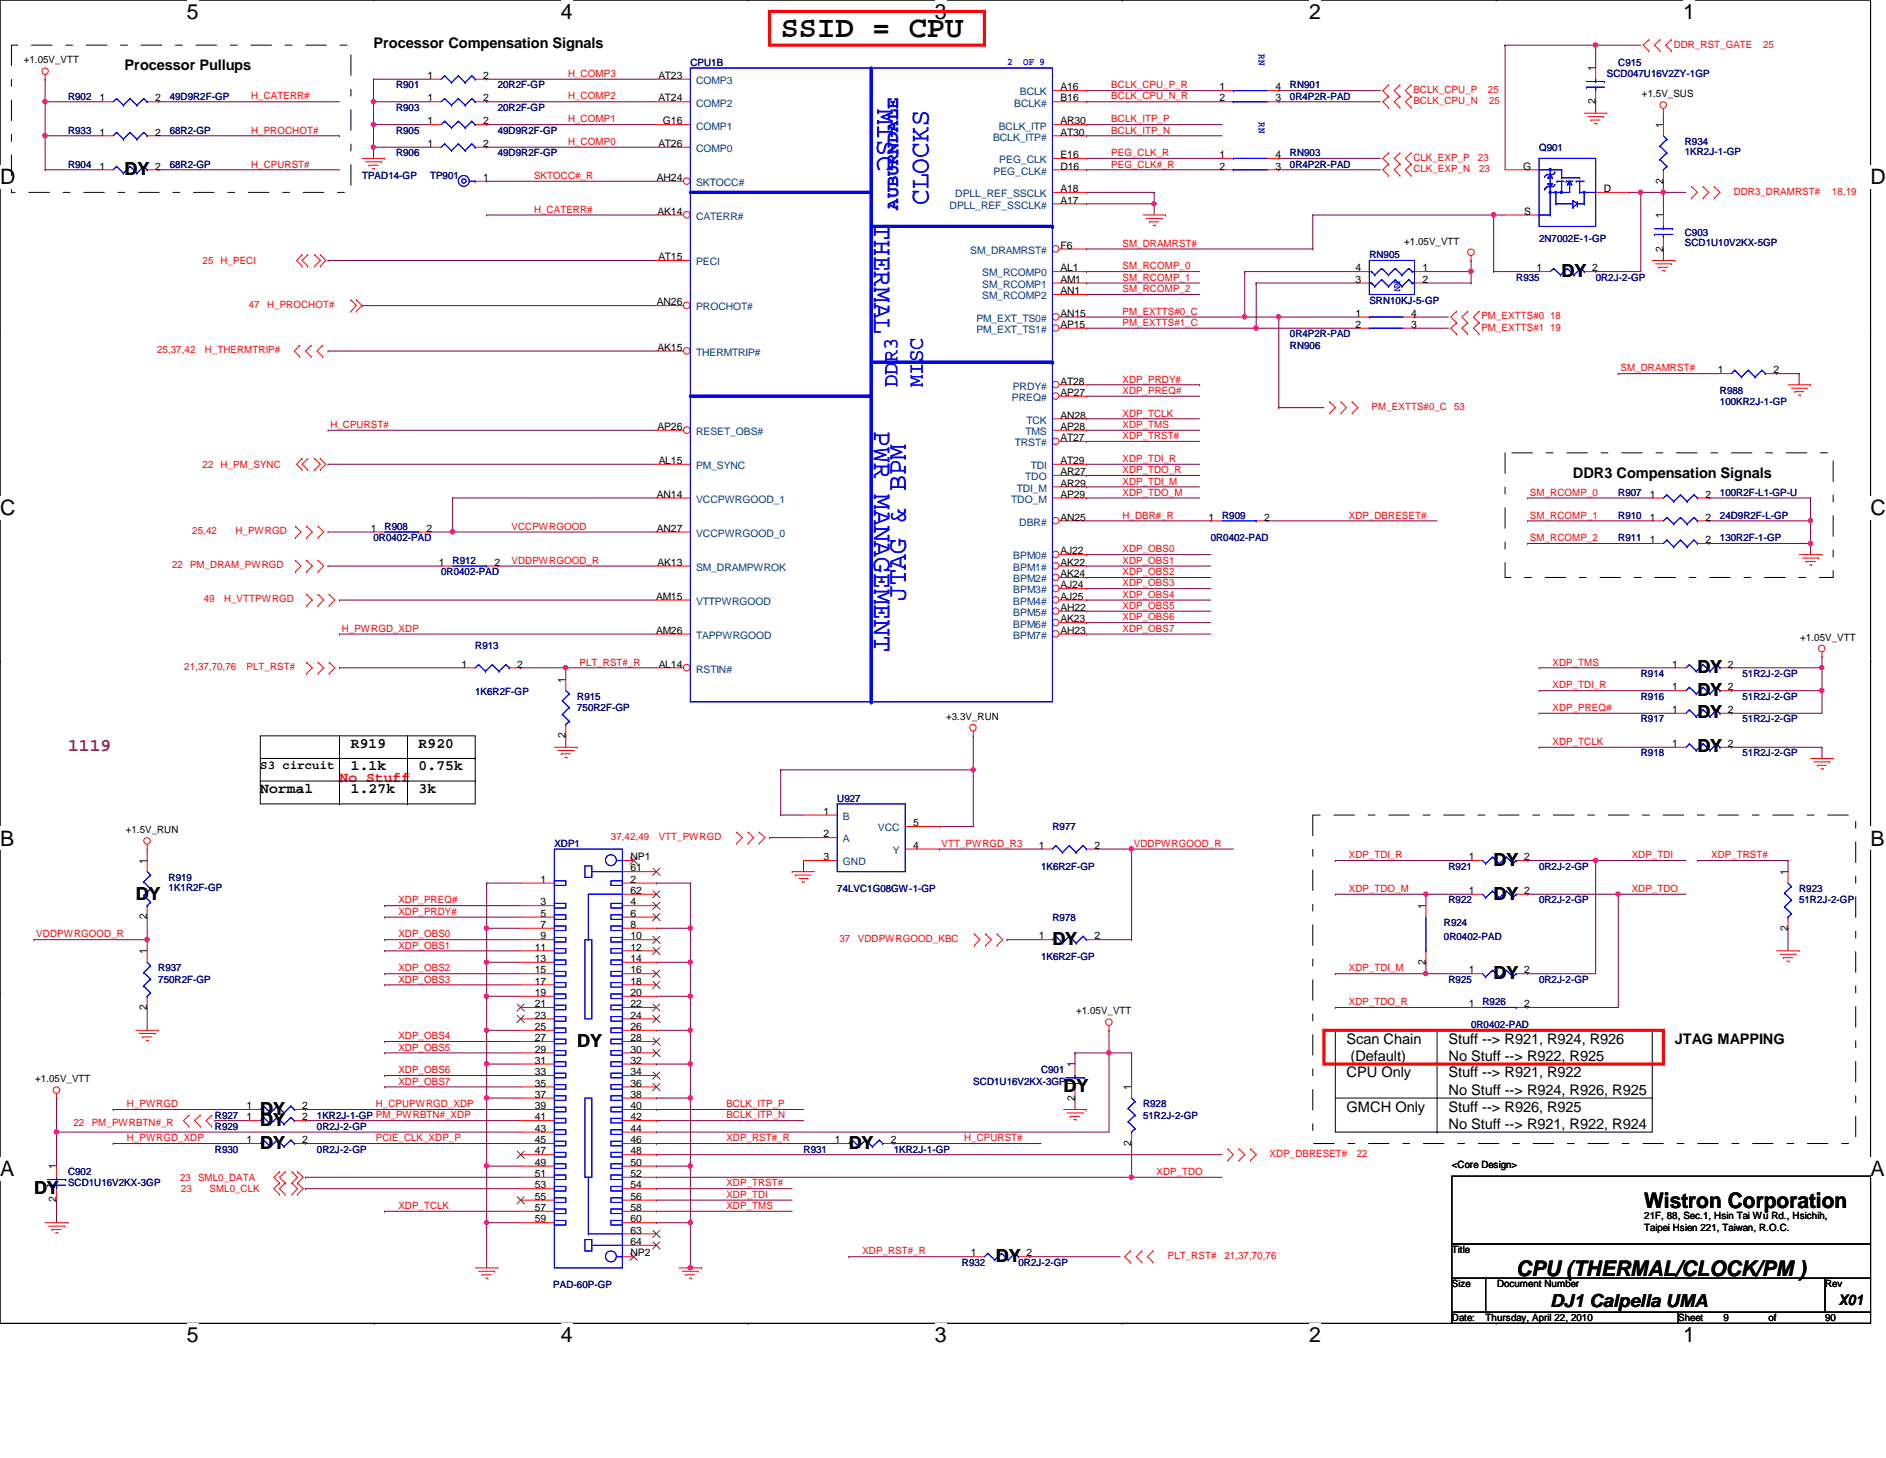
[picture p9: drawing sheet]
<svg xmlns="http://www.w3.org/2000/svg" width="279mm" height="216mm" viewBox="0 0 279 216" stroke-linecap="round" stroke-linejoin="round" font-family="sans-serif">
<defs><g id="words">
<text font-size="4.5" x="115.7" y="5.5">SSID = CPU</text>
<g font-size="4" fill="#00f">
<text x="130" y="16.1" transform="rotate(90 130 16.1)">MISC</text>
<text x="129.5" y="33.2" transform="rotate(90 129.5 33.2)">THERMAL</text>
<text x="137.5" y="30.4" transform="rotate(-90 137.5 30.4)">CLOCKS</text>
<text x="129.5" y="63.9" transform="rotate(90 129.5 63.9)">PWR MANAGEMENT</text>
<text x="134.2" y="89" transform="rotate(-90 134.2 89)">JTAG &amp; BPM</text>
</g>
<g font-size="3.2" fill="#00f">
<text x="133" y="57.3" transform="rotate(-90 133 57.3)">DDR3</text>
<text x="136.7" y="57.3" transform="rotate(-90 136.7 57.3)">MISC</text>
</g>
<g font-size="3.2">
<text x="243.6" y="178.8">Wistron Corporation</text>
<text x="224.6" y="189">CPU (THERMAL/CLOCK/PM )</text>
</g>
<g font-size="3.1">
<text x="27.7" y="2.8">5</text>
<text x="83.1" y="2.8">4</text>
<text x="138.5" y="2.8">3</text>
<text x="193.9" y="2.8">2</text>
<text x="249.3" y="2.8">1</text>
<text x="0" y="27.3">D</text>
<text x="277.1" y="27.3">D</text>
<text x="0" y="76.2">C</text>
<text x="277.1" y="76.2">C</text>
<text x="0" y="125.2">B</text>
<text x="277.1" y="125.2">B</text>
<text x="0" y="174.2">A</text>
<text x="277.1" y="174.2">A</text>
<text x="27.7" y="198.8">5</text>
<text x="83.1" y="198.8">4</text>
<text x="138.5" y="198.8">3</text>
<text x="193.9" y="198.8">2</text>
<text x="249.3" y="198.8">1</text>
</g>
<g font-size="2.7">
<text x="18.5" y="25.9">DY</text>
<text x="231.4" y="41">DY</text>
<text x="251.5" y="99.7">DY</text>
<text x="251.5" y="106.4">DY</text>
<text x="251.5" y="103">DY</text>
<text x="251.5" y="111.4">DY</text>
<text x="221.3" y="128.2">DY</text>
<text x="20.1" y="133.2">DY</text>
<text x="221.3" y="133.2">DY</text>
<text x="155.9" y="139.9">DY</text>
<text x="221.3" y="144.9">DY</text>
<text x="85.5" y="155">DY</text>
<text x="157.6" y="161.7">DY</text>
<text x="38.6" y="166.8">DY</text>
<text x="38.6" y="165.1">DY</text>
<text x="38.6" y="170.1">DY</text>
<text x="125.7" y="170.1">DY</text>
<text x="5" y="176.8">DY</text>
<text x="147.5" y="186.9">DY</text>
<text x="229.7" y="193.5">DJ1 Calpella UMA</text>
</g>
<text font-size="2.7" fill="#00f" x="133.1" y="31" transform="rotate(-90 133.1 31)">AUBURNDALE</text>
<text font-size="2.7" fill="#800080" x="10.1" y="111.2">1119</text>
<g font-size="2.2">
<text x="18.5" y="10.4">Processor Pullups</text>
<text x="55.3" y="7.1">Processor Compensation Signals</text>
<text x="233" y="70.8">DDR3 Compensation Signals</text>
<text x="52" y="110.7">R919</text>
<text x="62" y="110.7">R920</text>
<text x="38.6" y="117.4">Normal</text>
<text x="52" y="117.4">1.27k</text>
<text x="52" y="114.1">1.1k</text>
<text x="62" y="117.4">3k</text>
<text x="62" y="114.1">0.75k</text>
<text x="199.5" y="154.6">Scan Chain</text>
<text x="214.6" y="154.6">Stuff --&gt; R921, R924, R926</text>
<text x="248.1" y="154.6">JTAG MAPPING</text>
<text x="199.5" y="159.6">CPU Only</text>
<text x="200.1" y="157.1">(Default)</text>
<text x="214.6" y="157.1">No Stuff --&gt; R922, R925</text>
<text x="214.6" y="159.6">Stuff --&gt; R921, R922</text>
<text x="199.5" y="164.6">GMCH Only</text>
<text x="214.6" y="162.1">No Stuff --&gt; R924, R926, R925</text>
<text x="214.6" y="164.6">Stuff --&gt; R926, R925</text>
<text x="214.6" y="167.1">No Stuff --&gt; R921, R922, R924</text>
<text x="272.4" y="193.3">X01</text>
</g>
<g font-size="2.2" fill="#00f">
<text x="229.5" y="24.5" transform="rotate(90 229.5 24.5)">.</text>
<text x="229.5" y="27.8" transform="rotate(90 229.5 27.8)">.</text>
<text x="230.3" y="27.8" transform="rotate(90 230.3 27.8)">.</text>
<text x="231.1" y="27.8" transform="rotate(90 231.1 27.8)">.</text>
<text x="234.5" y="27.8" transform="rotate(90 234.5 27.8)">.</text>
</g>
<text font-size="2.2" fill="#f00" x="50.3" y="115.8">No Stuff</text>
<text font-size="1.8" x="38.6" y="113.8">S3 circuit</text>
<g font-size="1.5">
<text x="3.5" y="9.4">+1.05V_VTT</text>
<text x="63.3" y="11.7">1</text>
<text x="71.6" y="11.7">2</text>
<text x="97.5" y="11.7">AT23</text>
<text x="236.3" y="10.5" transform="rotate(-90 236.3 10.5)">1</text>
<text x="14.7" y="15">1</text>
<text x="23" y="15">2</text>
<text x="63.3" y="15">1</text>
<text x="71.6" y="15">2</text>
<text x="97.5" y="15">AT24</text>
<text x="157.1" y="15">B16</text>
<text x="157.1" y="13.4">A16</text>
<text x="180.7" y="13.4">1</text>
<text x="180.7" y="15">2</text>
<text x="188.9" y="15">3</text>
<text x="188.9" y="13.4">4</text>
<text x="236.3" y="15.5" transform="rotate(-90 236.3 15.5)">2</text>
<text x="243.2" y="14.4">+1.5V_SUS</text>
<text x="14.7" y="20.1">1</text>
<text x="23" y="20.1">2</text>
<text x="63.3" y="21.8">1</text>
<text x="63.3" y="18.4">1</text>
<text x="71.6" y="21.8">2</text>
<text x="71.6" y="18.4">2</text>
<text x="97.5" y="21.8">AT26</text>
<text x="98.2" y="18.4">G16</text>
<text x="157.1" y="20.1">AT30</text>
<text x="157.1" y="18.4">AR30</text>
<text x="157.1" y="23.4">E16</text>
<text x="180.7" y="23.4">1</text>
<text x="188.9" y="23.4">4</text>
<text x="246.4" y="18.9" transform="rotate(-90 246.4 18.9)">1</text>
<text x="14.7" y="25.1">1</text>
<text x="23" y="25.1">2</text>
<text x="71.6" y="26.8">1</text>
<text x="97.3" y="26.8">AH24</text>
<text x="157.1" y="25.1">D16</text>
<text x="157.1" y="28.4">A18</text>
<text x="180.7" y="25.1">2</text>
<text x="188.9" y="25.1">3</text>
<text x="225.6" y="25.1">G</text>
<text x="237.6" y="28.4">D</text>
<text x="246.4" y="27.2" transform="rotate(-90 246.4 27.2)">2</text>
<text x="97.4" y="31.8">AK14</text>
<text x="157.1" y="30.1">A17</text>
<text x="225.8" y="31.8">S</text>
<text x="246.4" y="32.3" transform="rotate(-90 246.4 32.3)">1</text>
<text x="97.5" y="38.5">AT15</text>
<text x="157.1" y="41.9">AM1</text>
<text x="157.1" y="36.8">F6</text>
<text x="157.1" y="40.2">AL1</text>
<text x="200.8" y="41.9">3</text>
<text x="200.8" y="40.2">4</text>
<text x="208" y="36.2">+1.05V_VTT</text>
<text x="210.7" y="40.2">1</text>
<text x="210.7" y="41.9">2</text>
<text x="227.6" y="40.2">1</text>
<text x="235.9" y="40.2">2</text>
<text x="246.4" y="37.3" transform="rotate(-90 246.4 37.3)">2</text>
<text x="97.3" y="45.2">AN26</text>
<text x="157.1" y="43.6">AN1</text>
<text x="157.1" y="46.9">AN15</text>
<text x="200.8" y="46.9">1</text>
<text x="209" y="46.9">4</text>
<text x="97.4" y="51.9">AK15</text>
<text x="157.1" y="48.6">AP15</text>
<text x="200.8" y="48.6">2</text>
<text x="209" y="48.6">3</text>
<text x="157.1" y="56.9">AT28</text>
<text x="157.1" y="58.6">AP27</text>
<text x="254.5" y="55.3">1</text>
<text x="262.7" y="55.3">2</text>
<text x="97.4" y="63.7">AP26</text>
<text x="157.1" y="62">AN28</text>
<text x="157.1" y="63.7">AP28</text>
<text x="157.1" y="65.3">AT27</text>
<text x="97.6" y="68.7">AL15</text>
<text x="157.1" y="68.7">AT29</text>
<text x="157.1" y="70.4">AR27</text>
<text x="97.3" y="73.7">AN14</text>
<text x="157.1" y="72.1">AR29</text>
<text x="157.1" y="73.7">AP29</text>
<text x="157.1" y="77.1">AN25</text>
<text x="179" y="77.1">1</text>
<text x="187.3" y="77.1">2</text>
<text x="244.4" y="77.1">1</text>
<text x="244.4" y="73.7">1</text>
<text x="252.6" y="77.1">2</text>
<text x="252.6" y="73.7">2</text>
<text x="54.9" y="78.7">1</text>
<text x="63.2" y="78.7">2</text>
<text x="65" y="83.8">1</text>
<text x="73.3" y="83.8">2</text>
<text x="97.3" y="78.7">AN27</text>
<text x="97.4" y="83.8">AK13</text>
<text x="157.1" y="82.1">AJ22</text>
<text x="157.1" y="83.8">AK22</text>
<text x="244.4" y="80.4">1</text>
<text x="252.6" y="80.4">2</text>
<text x="97.2" y="88.8">AM15</text>
<text x="157.1" y="85.5">AK24</text>
<text x="157.1" y="87.1">AJ24</text>
<text x="157.1" y="88.8">AJ25</text>
<text x="97.2" y="93.9">AM26</text>
<text x="157.1" y="90.5">AH22</text>
<text x="157.1" y="92.2">AK23</text>
<text x="157.1" y="93.9">AH23</text>
<text x="266.7" y="94.9">+1.05V_VTT</text>
<text x="68.4" y="98.8">1</text>
<text x="76.6" y="98.8">2</text>
<text x="83.8" y="101.1" transform="rotate(-90 83.8 101.1)">1</text>
<text x="97.6" y="98.8">AL14</text>
<text x="247.7" y="98.8">1</text>
<text x="256" y="98.8">2</text>
<text x="140.2" y="106.6">+3.3V_RUN</text>
<text x="247.7" y="105.6">1</text>
<text x="247.7" y="102.2">1</text>
<text x="256" y="105.6">2</text>
<text x="256" y="102.2">2</text>
<text x="83.8" y="109.3" transform="rotate(-90 83.8 109.3)">2</text>
<text x="247.7" y="110.6">1</text>
<text x="256" y="110.6">2</text>
<text x="18.6" y="123.4">+1.5V_RUN</text>
<text x="122" y="120.6">1</text>
<text x="122" y="124">2</text>
<text x="135.3" y="125.7">4</text>
<text x="135.3" y="122.3">5</text>
<text x="153.9" y="125.7">1</text>
<text x="162.1" y="125.7">2</text>
<text x="21.8" y="127.9" transform="rotate(-90 21.8 127.9)">1</text>
<text x="80.1" y="130.7">1</text>
<text x="93.4" y="130.7">2</text>
<text x="93.4" y="129">61</text>
<text x="93.4" y="127.4">NP1</text>
<text x="122" y="127.4">3</text>
<text x="217.6" y="127.4">1</text>
<text x="225.8" y="127.4">2</text>
<text x="264.8" y="129.6" transform="rotate(-90 264.8 129.6)">1</text>
<text x="21.8" y="136.1" transform="rotate(-90 21.8 136.1)">2</text>
<text x="80.1" y="134.1">3</text>
<text x="80.1" y="135.8">5</text>
<text x="80.1" y="137.4">7</text>
<text x="93.4" y="134.1">4</text>
<text x="93.4" y="135.8">6</text>
<text x="93.4" y="137.4">8</text>
<text x="93.4" y="132.4">62</text>
<text x="211.2" y="134.6" transform="rotate(-90 211.2 134.6)">1</text>
<text x="217.6" y="132.4">1</text>
<text x="225.8" y="132.4">2</text>
<text x="264.8" y="137.8" transform="rotate(-90 264.8 137.8)">2</text>
<text x="21.8" y="141.3" transform="rotate(-90 21.8 141.3)">1</text>
<text x="79.2" y="140.8">11</text>
<text x="79.2" y="142.5">13</text>
<text x="80.1" y="139.1">9</text>
<text x="93.4" y="139.1">10</text>
<text x="93.4" y="140.8">12</text>
<text x="93.4" y="142.5">14</text>
<text x="153.9" y="139.1">1</text>
<text x="162.1" y="139.1">2</text>
<text x="211.2" y="142.8" transform="rotate(-90 211.2 142.8)">2</text>
<text x="21.8" y="149.6" transform="rotate(-90 21.8 149.6)">2</text>
<text x="79.2" y="144.1">15</text>
<text x="79.2" y="145.8">17</text>
<text x="79.2" y="147.5">19</text>
<text x="79.2" y="149.1">21</text>
<text x="93.4" y="144.1">16</text>
<text x="93.4" y="145.8">18</text>
<text x="93.4" y="147.5">20</text>
<text x="93.4" y="149.1">22</text>
<text x="217.6" y="144.1">1</text>
<text x="217.6" y="149.1">1</text>
<text x="225.8" y="144.1">2</text>
<text x="225.8" y="149.1">2</text>
<text x="79.2" y="150.8">23</text>
<text x="79.2" y="152.5">25</text>
<text x="79.2" y="154.2">27</text>
<text x="79.2" y="155.9">29</text>
<text x="93.4" y="150.8">24</text>
<text x="93.4" y="152.5">26</text>
<text x="93.4" y="154.2">28</text>
<text x="93.4" y="155.9">30</text>
<text x="159.4" y="150.2">+1.05V_VTT</text>
<text x="5.2" y="160.3">+1.05V_VTT</text>
<text x="79.2" y="157.5">31</text>
<text x="79.2" y="159.2">33</text>
<text x="79.2" y="160.9">35</text>
<text x="93.4" y="157.5">32</text>
<text x="93.4" y="159.2">34</text>
<text x="93.4" y="160.9">36</text>
<text x="159.2" y="158.1" transform="rotate(-90 159.2 158.1)">1</text>
<text x="167.6" y="161.4" transform="rotate(-90 167.6 161.4)">1</text>
<text x="36.5" y="165.9">1</text>
<text x="36.5" y="164.3">1</text>
<text x="44.8" y="165.9">2</text>
<text x="44.8" y="164.3">2</text>
<text x="79.2" y="162.6">37</text>
<text x="79.2" y="164.3">39</text>
<text x="79.2" y="165.9">41</text>
<text x="79.2" y="167.6">43</text>
<text x="93.4" y="162.6">38</text>
<text x="93.4" y="164.3">40</text>
<text x="93.4" y="165.9">42</text>
<text x="93.4" y="167.6">44</text>
<text x="159.2" y="163" transform="rotate(-90 159.2 163)">2</text>
<text x="8.3" y="173.1" transform="rotate(-90 8.3 173.1)">1</text>
<text x="36.5" y="169.3">1</text>
<text x="44.8" y="169.3">2</text>
<text x="79.2" y="169.3">45</text>
<text x="79.2" y="170.9">47</text>
<text x="79.2" y="172.6">49</text>
<text x="93.4" y="169.3">46</text>
<text x="93.4" y="170.9">48</text>
<text x="93.4" y="172.6">50</text>
<text x="123.7" y="169.3">1</text>
<text x="132" y="169.3">2</text>
<text x="167.6" y="169.7" transform="rotate(-90 167.6 169.7)">2</text>
<text x="215.1" y="173">&lt;Core Design&gt;</text>
<text x="8.3" y="178.1" transform="rotate(-90 8.3 178.1)">2</text>
<text x="79.2" y="174.3">51</text>
<text x="79.2" y="176">53</text>
<text x="79.2" y="177.7">55</text>
<text x="79.2" y="179.3">57</text>
<text x="93.4" y="174.3">52</text>
<text x="93.4" y="176">54</text>
<text x="93.4" y="177.7">56</text>
<text x="93.4" y="179.3">58</text>
<text x="79.2" y="181">59</text>
<text x="93.4" y="181">60</text>
<text x="93.4" y="184.4">64</text>
<text x="93.4" y="182.7">63</text>
<text x="215.1" y="185.6">Title</text>
<text x="243.6" y="180.6">21F, 88, Sec.1, Hsin Tai Wu Rd., Hsichih,</text>
<text x="243.6" y="182.3">Taipei Hsien 221, Taiwan, R.O.C.</text>
<text x="93.4" y="186.1">NP2</text>
<text x="143.8" y="186.1">1</text>
<text x="152.1" y="186.1">2</text>
<text x="215.1" y="190.6">Size</text>
<text x="221.8" y="190.6">Document Number</text>
<text x="270.4" y="190.6">Rev</text>
<text x="215.1" y="195.7">Date:</text>
<text x="220.1" y="195.7">Thursday, April 22, 2010</text>
<text x="248.6" y="195.7">Sheet</text>
<text x="255.3" y="195.7">9</text>
<text x="262" y="195.7">of</text>
<text x="270.4" y="195.7">90</text>
</g>
<g font-size="1.5" fill="#f00">
<text x="84.2" y="11.4">H_COMP3</text>
<text x="247.9" y="7.1">DDR_RST_GATE</text>
<text x="261.2" y="7.1">25</text>
<text x="37.2" y="14.7">H_CATERR#</text>
<text x="84.2" y="14.7">H_COMP2</text>
<text x="164.6" y="13.1">BCLK_CPU_P_R</text>
<text x="164.6" y="14.7">BCLK_CPU_N_R</text>
<text x="209.4" y="13.8">BCLK_CPU_P</text>
<text x="209.4" y="15.5">BCLK_CPU_N</text>
<text x="220.4" y="13.8">25</text>
<text x="220.6" y="15.5">25</text>
<text x="37.2" y="19.8">H_PROCHOT#</text>
<text x="84.2" y="18.1">H_COMP1</text>
<text x="84.2" y="21.5">H_COMP0</text>
<text x="164.6" y="23.1">PEG_CLK_R</text>
<text x="164.6" y="18.1">BCLK_ITP_P</text>
<text x="164.6" y="19.8">BCLK_ITP_N</text>
<text x="209.4" y="23.8">CLK_EXP_P</text>
<text x="218.9" y="23.8">23</text>
<text x="37.2" y="24.8">H_CPURST#</text>
<text x="79.1" y="26.5">SKTOCC#_R</text>
<text x="164.6" y="24.8">PEG_CLK#_R</text>
<text x="209.4" y="25.5">CLK_EXP_N</text>
<text x="219.1" y="25.5">23</text>
<text x="256.8" y="28.8">DDR3_DRAMRST#</text>
<text x="271.4" y="28.8">18,19</text>
<text x="79.1" y="31.5">H_CATERR#</text>
<text x="30" y="39.1">25</text>
<text x="32.7" y="39.1">H_PECI</text>
<text x="166.3" y="36.5">SM_DRAMRST#</text>
<text x="166.3" y="39.9">SM_RCOMP_0</text>
<text x="166.3" y="41.6">SM_RCOMP_1</text>
<text x="36.9" y="45.6">47</text>
<text x="39.6" y="45.6">H_PROCHOT#</text>
<text x="166.3" y="43.3">SM_RCOMP_2</text>
<text x="166.3" y="46.6">PM_EXTTS#0_C</text>
<text x="219.5" y="47.3">PM_EXTTS#0 18</text>
<text x="23.3" y="52.3">25,37,42</text>
<text x="30.4" y="52.3">H_THERMTRIP#</text>
<text x="166.3" y="48.3">PM_EXTTS#1_C</text>
<text x="219.5" y="49">PM_EXTTS#1 19</text>
<text x="166.3" y="56.6">XDP_PRDY#</text>
<text x="166.3" y="58.3">XDP_PREQ#</text>
<text x="240.1" y="55">SM_DRAMRST#</text>
<text x="48.9" y="63.4">H_CPURST#</text>
<text x="166.3" y="61.7">XDP_TCLK</text>
<text x="166.3" y="63.4">XDP_TMS</text>
<text x="166.3" y="65">XDP_TRST#</text>
<text x="203.2" y="60.7">PM_EXTTS#0_C</text>
<text x="215.4" y="60.7">53</text>
<text x="30" y="69.3">22</text>
<text x="32.7" y="69.3">H_PM_SYNC</text>
<text x="166.3" y="68.4">XDP_TDI_R</text>
<text x="166.3" y="70.1">XDP_TDO_R</text>
<text x="166.3" y="71.8">XDP_TDI_M</text>
<text x="166.3" y="73.4">XDP_TDO_M</text>
<text x="166.3" y="76.8">H_DBR#_R</text>
<text x="199.8" y="76.8">XDP_DBRESET#</text>
<text x="226.7" y="76.8">SM_RCOMP_1</text>
<text x="226.7" y="73.4">SM_RCOMP_0</text>
<text x="28.5" y="79.1">25,42</text>
<text x="34.9" y="79.1">H_PWRGD</text>
<text x="75.8" y="83.5">VDDPWRGOOD_R</text>
<text x="75.8" y="78.4">VCCPWRGOOD</text>
<text x="166.3" y="81.8">XDP_OBS0</text>
<text x="166.3" y="83.5">XDP_OBS1</text>
<text x="226.7" y="80.1">SM_RCOMP_2</text>
<text x="25.5" y="84.2">22</text>
<text x="28.2" y="84.2">PM_DRAM_PWRGD</text>
<text x="30.2" y="89.2">49</text>
<text x="33.2" y="89.2">H_VTTPWRGD</text>
<text x="166.3" y="86.8">XDP_OBS3</text>
<text x="166.3" y="85.2">XDP_OBS2</text>
<text x="166.3" y="88.5">XDP_OBS4</text>
<text x="50.6" y="93.6">H_PWRGD_XDP</text>
<text x="166.3" y="90.2">XDP_OBS5</text>
<text x="166.3" y="93.6">XDP_OBS7</text>
<text x="166.3" y="91.9">XDP_OBS6</text>
<text x="27.3" y="99.3">21,37,70,76</text>
<text x="36.5" y="99.3">PLT_RST#</text>
<text x="85.9" y="98.6">PLT_RST#_R</text>
<text x="230" y="101.9">XDP_TDI_R</text>
<text x="230" y="98.6">XDP_TMS</text>
<text x="230" y="105.3">XDP_PREQ#</text>
<text x="230" y="110.3">XDP_TCLK</text>
<text x="90.5" y="124.4">37,42,49</text>
<text x="97.6" y="124.4">VTT_PWRGD</text>
<text x="139.5" y="125.4">VTT_PWRGD_R3</text>
<text x="168" y="125.4">VDDPWRGOOD_R</text>
<text x="199.8" y="127.1">XDP_TDI_R</text>
<text x="241.7" y="127.1">XDP_TDI</text>
<text x="253.5" y="127.1">XDP_TRST#</text>
<text x="59" y="135.5">XDP_PRDY#</text>
<text x="59" y="133.8">XDP_PREQ#</text>
<text x="199.8" y="132.1">XDP_TDO_M</text>
<text x="241.7" y="132.1">XDP_TDO</text>
<text x="5.4" y="138.8">VDDPWRGOOD_R</text>
<text x="59" y="140.5">XDP_OBS1</text>
<text x="59" y="143.8">XDP_OBS2</text>
<text x="59" y="138.8">XDP_OBS0</text>
<text x="124.4" y="139.5">37</text>
<text x="127.1" y="139.5">VDDPWRGOOD_KBC</text>
<text x="199.8" y="143.8">XDP_TDI_M</text>
<text x="59" y="145.5">XDP_OBS3</text>
<text x="199.8" y="148.8">XDP_TDO_R</text>
<text x="59" y="155.6">XDP_OBS5</text>
<text x="59" y="153.9">XDP_OBS4</text>
<text x="59" y="158.9">XDP_OBS6</text>
<text x="59" y="160.6">XDP_OBS7</text>
<text x="10.9" y="166.7">22</text>
<text x="13.6" y="166.7">PM_PWRBTN#_R</text>
<text x="18.8" y="164">H_PWRGD</text>
<text x="55.7" y="164">H_CPUPWRGD_XDP</text>
<text x="107.6" y="165.6">BCLK_ITP_N</text>
<text x="107.6" y="164">BCLK_ITP_P</text>
<text x="18.8" y="169">H_PWRGD_XDP</text>
<text x="55.7" y="169">PCIE_CLK_XDP_P</text>
<text x="107.6" y="169">XDP_RST#_R</text>
<text x="142.8" y="169">H_CPURST#</text>
<text x="171.3" y="174">XDP_TDO</text>
<text x="188.1" y="171.3">XDP_DBRESET#</text>
<text x="201" y="171.3">22</text>
<text x="26.7" y="174.9">23</text>
<text x="26.8" y="176.5">23</text>
<text x="29.3" y="174.9">SML0_DATA</text>
<text x="31" y="176.5">SML0_CLK</text>
<text x="59" y="179">XDP_TCLK</text>
<text x="107.6" y="177.4">XDP_TDI</text>
<text x="107.6" y="179">XDP_TMS</text>
<text x="107.6" y="175.7">XDP_TRST#</text>
<text x="127.8" y="185.8">XDP_RST#_R</text>
<text x="173" y="186.4">PLT_RST#</text>
<text x="181.4" y="186.4">21,37,70,76</text>
</g>
<g font-size="1.5" fill="#000080">
<text x="102.3" y="9.7">CPU1B</text>
<text x="238" y="11.4">SCD047U16V2ZY-1GP</text>
<text x="239.7" y="9.7">C915</text>
<text x="10.1" y="14.8">R902</text>
<text x="25.1" y="14.8">49D9R2F-GP</text>
<text x="58.7" y="16.4">R903</text>
<text x="58.7" y="13.1">R901</text>
<text x="73.7" y="16.4">20R2F-GP</text>
<text x="73.7" y="13.1">20R2F-GP</text>
<text x="191.1" y="14.8">0R4P2R-PAD</text>
<text x="191.1" y="13.1">RN901</text>
<text x="10.1" y="19.8">R933</text>
<text x="25.1" y="19.8">68R2-GP</text>
<text x="58.7" y="23.2">R906</text>
<text x="58.7" y="19.8">R905</text>
<text x="73.7" y="23.2">49D9R2F-GP</text>
<text x="73.7" y="19.8">49D9R2F-GP</text>
<text x="191.1" y="23.2">RN903</text>
<text x="228" y="22.3">Q901</text>
<text x="249.6" y="21.5">R934</text>
<text x="249.6" y="23">1KR2J-1-GP</text>
<text x="10.1" y="24.8">R904</text>
<text x="25.1" y="24.8">68R2-GP</text>
<text x="53.6" y="26.5">TPAD14-GP</text>
<text x="63.7" y="26.5">TP901</text>
<text x="191.1" y="24.8">0R4P2R-PAD</text>
<text x="228" y="35.9">2N7002E-1-GP</text>
<text x="249.6" y="34.9">C903</text>
<text x="202.9" y="38.2">RN905</text>
<text x="224.6" y="41.6">R935</text>
<text x="236.4" y="41.6">0R2J-2-GP</text>
<text x="249.6" y="36.4">SCD1U10V2KX-5GP</text>
<text x="202.9" y="45">SRN10KJ-5-GP</text>
<text x="191.1" y="50">0R4P2R-PAD</text>
<text x="191.1" y="51.6">RN906</text>
<text x="254.8" y="58.3">R988</text>
<text x="254.8" y="60">100KR2J-1-GP</text>
<text x="181.1" y="76.8">R909</text>
<text x="239.7" y="76.8">R910</text>
<text x="239.7" y="73.4">R907</text>
<text x="254.8" y="76.8">24D9R2F-L-GP</text>
<text x="254.8" y="73.4">100R2F-L1-GP-U</text>
<text x="55.3" y="80.1">0R0402-PAD</text>
<text x="57" y="78.5">R908</text>
<text x="67.1" y="83.5">R912</text>
<text x="179.4" y="80.1">0R0402-PAD</text>
<text x="239.7" y="80.1">R911</text>
<text x="254.8" y="80.1">130R2F-1-GP</text>
<text x="65.4" y="85.2">0R0402-PAD</text>
<text x="70.4" y="96.1">R913</text>
<text x="243.1" y="100.2">R914</text>
<text x="258.1" y="100.2">51R2J-2-GP</text>
<text x="70.4" y="103">1K6R2F-GP</text>
<text x="85.5" y="103.6">R915</text>
<text x="85.5" y="105.3">750R2F-GP</text>
<text x="243.1" y="107">R917</text>
<text x="243.1" y="103.6">R916</text>
<text x="258.1" y="107">51R2J-2-GP</text>
<text x="258.1" y="103.6">51R2J-2-GP</text>
<text x="243.1" y="112">R918</text>
<text x="258.1" y="112">51R2J-2-GP</text>
<text x="124" y="118.7">U927</text>
<text x="82.1" y="125.4">XDP1</text>
<text x="155.9" y="122.9">R977</text>
<text x="25" y="130.4">R919</text>
<text x="25" y="132">1K1R2F-GP</text>
<text x="154.2" y="128.8">1K6R2F-GP</text>
<text x="214.6" y="128.8">R921</text>
<text x="228" y="128.8">0R2J-2-GP</text>
<text x="124" y="132.1">74LVC1G08GW-1-GP</text>
<text x="155.9" y="136.3">R978</text>
<text x="213.9" y="137.2">R924</text>
<text x="214.6" y="133.8">R922</text>
<text x="228" y="133.8">0R2J-2-GP</text>
<text x="266.5" y="132.1">R923</text>
<text x="266.5" y="133.8">51R2J-2-GP</text>
<text x="23.5" y="143.8">R937</text>
<text x="154.2" y="142.2">1K6R2F-GP</text>
<text x="213.9" y="139.1">0R0402-PAD</text>
<text x="23.5" y="145.5">750R2F-GP</text>
<text x="214.6" y="145.5">R925</text>
<text x="219.6" y="148.9">R926</text>
<text x="228" y="145.5">0R2J-2-GP</text>
<text x="217.9" y="152.2">0R0402-PAD</text>
<text x="144.2" y="160.6">SCD1U16V2KX-3GP</text>
<text x="154.2" y="158.9">C901</text>
<text x="31.8" y="167.3">R929</text>
<text x="31.8" y="165.7">R927</text>
<text x="46.9" y="167.3">0R2J-2-GP</text>
<text x="46.9" y="165.7">1KR2J-1-GP PM_PWRBTN#_XDP</text>
<text x="169.3" y="164">R928</text>
<text x="169.3" y="165.7">51R2J-2-GP</text>
<text x="31.8" y="170.7">R930</text>
<text x="46.9" y="170.7">0R2J-2-GP</text>
<text x="119" y="170.7">R931</text>
<text x="132.4" y="170.7">1KR2J-1-GP</text>
<text x="10.1" y="174">C902</text>
<text x="10.1" y="175.7">SCD1U16V2KX-3GP</text>
<text x="82" y="190.8">PAD-60P-GP</text>
<text x="142.5" y="187.5">R932</text>
<text x="150.9" y="187.5">0R2J-2-GP</text>
</g>
<g font-size="1.5" fill="#00f">
<text x="149.2" y="9.6">2</text>
<text x="151.6" y="9.6">OF 9</text>
<text x="186.5" y="8" transform="rotate(90 186.5 8)">RN</text>
<text x="186.5" y="18.1" transform="rotate(90 186.5 18.1)">RN</text>
<text x="206.6" y="41.6" transform="rotate(90 206.6 41.6)">RN</text>
</g>
<g font-size="1.5" fill="#004080">
<text x="103.1" y="12.4">COMP3</text>
<text x="103.1" y="15.8">COMP2</text>
<text x="150.2" y="15.8">BCLK#</text>
<text x="151.1" y="14.1">BCLK</text>
<text x="103.1" y="19.2">COMP1</text>
<text x="103.1" y="22.5">COMP0</text>
<text x="147.1" y="20.8">BCLK_ITP#</text>
<text x="148" y="19.2">BCLK_ITP</text>
<text x="103.1" y="27.6">SKTOCC#</text>
<text x="141.5" y="29.2">DPLL_REF_SSCLK</text>
<text x="147.2" y="25.9">PEG_CLK#</text>
<text x="148" y="24.2">PEG_CLK</text>
<text x="103.1" y="32.6">CATERR#</text>
<text x="140.7" y="30.9">DPLL_REF_SSCLK#</text>
<text x="103.1" y="39.3">PECI</text>
<text x="143.7" y="37.6">SM_DRAMRST#</text>
<text x="145.5" y="40.9">SM_RCOMP0</text>
<text x="103.1" y="46">PROCHOT#</text>
<text x="144.7" y="47.7">PM_EXT_TS0#</text>
<text x="145.5" y="42.6">SM_RCOMP1</text>
<text x="145.5" y="44.3">SM_RCOMP2</text>
<text x="103.1" y="52.7">THERMTRIP#</text>
<text x="144.7" y="49.3">PM_EXT_TS1#</text>
<text x="149.9" y="59.4">PREQ#</text>
<text x="150" y="57.7">PRDY#</text>
<text x="103.1" y="64.4">RESET_OBS#</text>
<text x="151.9" y="64.4">TMS</text>
<text x="152.1" y="62.7">TCK</text>
<text x="103.1" y="69.5">PM_SYNC</text>
<text x="150.3" y="66.1">TRST#</text>
<text x="151.9" y="71.1">TDO</text>
<text x="152.7" y="69.5">TDI</text>
<text x="103.1" y="74.5">VCCPWRGOOD_1</text>
<text x="149.8" y="74.5">TDO_M</text>
<text x="150.6" y="72.8">TDI_M</text>
<text x="151" y="77.9">DBR#</text>
<text x="103.1" y="79.5">VCCPWRGOOD_0</text>
<text x="150.1" y="82.8">BPM0#</text>
<text x="103.1" y="84.5">SM_DRAMPWROK</text>
<text x="103.1" y="89.6">VTTPWRGOOD</text>
<text x="150.1" y="84.5">BPM1#</text>
<text x="150.1" y="86.2">BPM2#</text>
<text x="150.1" y="87.9">BPM3#</text>
<text x="150.1" y="89.6">BPM4#</text>
<text x="103.1" y="94.6">TAPPWRGOOD</text>
<text x="150.1" y="91.2">BPM5#</text>
<text x="150.1" y="92.9">BPM6#</text>
<text x="150.1" y="94.6">BPM7#</text>
<text x="103.1" y="99.6">RSTIN#</text>
<text x="124.9" y="121.4">B</text>
<text x="124.9" y="124.8">A</text>
<text x="130" y="123.1">VCC</text>
<text x="124.9" y="128.1">GND</text>
<text x="132.3" y="126.4">Y</text>
</g>
</g></defs>
<path d="M0 0h277.1v196h-277.1z" fill="none" stroke="#000" stroke-width=".15"/>
<g fill="#fff">
<path d="M27.7 0h1.7v3.5h-1.7z"/>
<path d="M27.7 196h1.7v3.4h-1.7z"/>
</g>
<path d="M55.4 0h.1M55.4 196h.1" fill="none" stroke="#000" stroke-width=".15"/>
<g fill="#fff">
<path d="M83.1 0h1.7v3.5h-1.7z"/>
<path d="M83.1 196h1.7v3.4h-1.7z"/>
</g>
<path d="M110.8 0h.1M110.8 196h.1" fill="none" stroke="#000" stroke-width=".15"/>
<g fill="#fff">
<path d="M138.5 0h1.8v3.5h-1.8z"/>
<path d="M138.5 196h1.8v3.4h-1.8z"/>
</g>
<path d="M166.2 0h.1M166.2 196h.1" fill="none" stroke="#000" stroke-width=".15"/>
<g fill="#fff">
<path d="M193.9 0h1.8v3.5h-1.8z"/>
<path d="M193.9 196h1.8v3.4h-1.8z"/>
</g>
<path d="M221.7 0h.1M221.7 196h.1" fill="none" stroke="#000" stroke-width=".15"/>
<g fill="#fff">
<path d="M249.3 0h1.8v3.5h-1.8z"/>
<path d="M249.3 196h1.8v3.4h-1.8z"/>
<path d="M0 24.5h2.2v3.4h-2.2z"/>
<path d="M277.1 24.5h2.3v3.4h-2.3z"/>
<path d="M0 73.4h2.2v3.5h-2.2z"/>
<path d="M277.1 73.4h2.3v3.5h-2.3z"/>
</g>
<path d="M0 49h.1M277.1 49h.1" fill="none" stroke="#000" stroke-width=".15"/>
<g fill="#fff">
<path d="M0 122.4h2.1v3.5h-2.1z"/>
<path d="M277.1 122.4h2.1v3.5h-2.1z"/>
</g>
<path d="M0 98h.1M277.1 98h.1" fill="none" stroke="#000" stroke-width=".15"/>
<g fill="#fff">
<path d="M0 171.4h2.1v3.5h-2.1z"/>
<path d="M277.1 171.4h2.1v3.5h-2.1z"/>
</g>
<path d="M0 146.9h.1M277.1 146.9h.1" fill="none" stroke="#000" stroke-width=".15"/>
<path d="M161 25.1h.1M161 23.5h.1M161 28.5h.1M161 30.2h.1M161 25.1h20.1M161 23.5h20.1M161 28.5h10M161 30.2h10M189.4 25.1h.1M189.4 23.5h.1M189.4 25.1h15.1M189.4 23.5h15.1" fill="none" stroke="#800040" stroke-width=".15"/>
<circle cx="171" cy="30.2" r=".32" fill="#f0f"/>
<circle cx="171" cy="30.2" r=".32" fill="none" stroke="#f0f" stroke-width=".15"/>
<g fill="none" stroke="#800040" stroke-width=".15">
<path d="M55.3 11.7h.1M55.3 15.1h.1M55.3 15.1h8.4M55.3 11.7h8.4M55.3 11.7v6.8M72.1 11.7h.1M72.1 15.1h.1M72.1 18.5h.1M72.1 15.1h25.1M72.1 11.7h25.1M72.1 18.5h25.1M161 13.4h.1"/>
<path d="M161 15.1h.1M161 13.4h20.1M161 15.1h20.1M189.4 15.1h.1M189.4 13.4h.1M189.4 13.4h15.1M189.4 15.1h15.1M48.6 38.6h.1M48.6 38.6h48.6M72.1 21.8h.1M72.1 21.8h25.1M48.6 52h.1"/>
<path d="M48.6 52h48.6M48.6 68.7h.1M48.6 68.7h48.6M67.1 73.7h.1M67.1 73.7h30.1M48.6 83.8h.1M48.6 83.8h16.8M73.7 83.8h.1M73.7 83.8h23.5"/>
</g>
<circle cx="55.3" cy="15" r=".32" fill="#f0f"/>
<circle cx="55.3" cy="15" r=".32" fill="none" stroke="#f0f" stroke-width=".15"/>
<path d="M55.3 18.5h.1M55.3 18.5h8.4M55.3 21.8h.1M55.3 21.8v1.7M55.3 21.8h8.4" fill="none" stroke="#800040" stroke-width=".15"/>
<circle cx="55.3" cy="21.8" r=".32" fill="#f0f"/>
<circle cx="55.3" cy="21.8" r=".32" fill="none" stroke="#f0f" stroke-width=".15"/>
<path d="M55.3 18.5h.1M55.3 18.5v3.3M72.1 26.8h.1M72.1 31.8h.1M72.1 26.8h25.1M72.1 31.8h25.1" fill="none" stroke="#800040" stroke-width=".15"/>
<circle cx="55.3" cy="18.4" r=".32" fill="#f0f"/>
<circle cx="55.3" cy="18.4" r=".32" fill="none" stroke="#f0f" stroke-width=".15"/>
<path d="M6.7 11.7h.1M6.7 11.7v3.4" fill="none" stroke="#800040" stroke-width=".15"/>
<circle cx="6.7" cy="15" r=".32" fill="#f0f"/>
<circle cx="6.7" cy="15" r=".32" fill="none" stroke="#f0f" stroke-width=".15"/>
<path d="M6.7 15.1h.1M6.7 15.1h8.4M23.5 15.1h.1M23.5 15.1h26.8M6.7 20.1h.1M6.7 20.1v5" fill="none" stroke="#800040" stroke-width=".15"/>
<circle cx="6.7" cy="20.1" r=".32" fill="#f0f"/>
<circle cx="6.7" cy="20.1" r=".32" fill="none" stroke="#f0f" stroke-width=".15"/>
<path d="M6.7 25.1h.1M6.7 25.1h8.4M23.5 25.1h.1M23.5 25.1h26.8M83.8 98.9h.1M83.8 98.9h13.4" fill="none" stroke="#800040" stroke-width=".15"/>
<circle cx="83.8" cy="98.9" r=".32" fill="#f0f"/>
<circle cx="83.8" cy="98.9" r=".32" fill="none" stroke="#f0f" stroke-width=".15"/>
<g fill="none" stroke="#800040" stroke-width=".15">
<path d="M161 18.5h.1M161 18.5h20.1M161 20.1h.1M161 36.9h.1M161 20.1h20.1M161 36.9h33.5M161 40.2h.1M161 41.9h.1M161 43.6h.1M161 40.2h16.7M161 41.9h16.7M161 43.6h16.7"/>
<path d="M184.4 40.2h.1M184.4 40.2h16.8M184.4 40.2v6.7M186.1 41.9h.1M186.1 41.9h15.1M186.1 41.9v6.7M211.2 40.2h6.7M217.9 40.2h.1M217.9 40.2v1.7M50.3 98.9h.1M50.3 93.9h.1M50.3 88.9h.1"/>
<path d="M50.3 98.9h18.4M50.3 93.9h46.9M50.3 88.9h46.9M77.1 98.9h.1M77.1 98.9h6.7M83.8 98.9h.1M83.8 98.9v1.7M83.8 109h.1M83.8 109v1.7"/>
</g>
<circle cx="217.9" cy="40.2" r=".32" fill="#f0f"/>
<circle cx="217.9" cy="40.2" r=".32" fill="none" stroke="#f0f" stroke-width=".15"/>
<path d="M211.2 41.9h6.7M217.9 41.9h.1M253.2 73.7h.1M253.2 77.1h.1M253.2 73.7h15M268.2 73.7h.1M268.2 73.7v3.4h-15M253.2 80.5h.1M253.2 80.5h15M268.2 80.5h.1M268.2 80.5v1.6" fill="none" stroke="#800040" stroke-width=".15"/>
<circle cx="268.2" cy="80.4" r=".32" fill="#f0f"/>
<circle cx="268.2" cy="80.4" r=".32" fill="none" stroke="#f0f" stroke-width=".15"/>
<path d="M226.3 77.1h.1M226.3 73.7h.1M226.3 77.1h18.5M226.3 73.7h18.5M268.2 77.1h.1M268.2 77.1v3.4M226.3 80.5h.1M226.3 80.5h18.5" fill="none" stroke="#800040" stroke-width=".15"/>
<circle cx="268.2" cy="77.1" r=".32" fill="#f0f"/>
<circle cx="268.2" cy="77.1" r=".32" fill="none" stroke="#f0f" stroke-width=".15"/>
<path d="M161 48.6h.1M161 48.6h25.1" fill="none" stroke="#800040" stroke-width=".15"/>
<circle cx="186.1" cy="48.6" r=".32" fill="#f0f"/>
<circle cx="186.1" cy="48.6" r=".32" fill="none" stroke="#f0f" stroke-width=".15"/>
<path d="M217.9 38.6h.1M217.9 38.6v1.6M197.8 127.4h.1M197.8 127.4h20.1M211.2 132.4h.1M211.2 132.4h6.7" fill="none" stroke="#800040" stroke-width=".15"/>
<circle cx="211.2" cy="132.4" r=".32" fill="#f0f"/>
<circle cx="211.2" cy="132.4" r=".32" fill="none" stroke="#f0f" stroke-width=".15"/>
<path d="M197.8 132.4h.1M197.8 132.4h13.4M211.2 132.4h.1M211.2 132.4v1.7M211.2 142.5h.1M211.2 144.2h.1M211.2 142.5v1.7M211.2 144.2h6.7" fill="none" stroke="#800040" stroke-width=".15"/>
<circle cx="211.2" cy="144.2" r=".32" fill="#f0f"/>
<circle cx="211.2" cy="144.2" r=".32" fill="none" stroke="#f0f" stroke-width=".15"/>
<path d="M236.4 127.4h.1M236.4 127.4h13.4M197.8 144.2h.1M197.8 149.2h.1M197.8 144.2h13.4M197.8 149.2h20.1" fill="none" stroke="#800040" stroke-width=".15"/>
<circle cx="236.4" cy="127.4" r=".32" fill="#f0f"/>
<circle cx="236.4" cy="127.4" r=".32" fill="none" stroke="#f0f" stroke-width=".15"/>
<path d="M239.7 132.4h.1M239.7 132.4h10.1" fill="none" stroke="#800040" stroke-width=".15"/>
<circle cx="239.7" cy="132.4" r=".32" fill="#f0f"/>
<circle cx="239.7" cy="132.4" r=".32" fill="none" stroke="#f0f" stroke-width=".15"/>
<g fill="none" stroke="#800040" stroke-width=".15">
<path d="M228 98.9h.1M228 98.9h20.1M228 110.7h.1M228 105.6h.1M228 102.3h.1M228 110.7h20.1M228 105.6h20.1M228 102.3h20.1M256.5 110.7h.1M256.5 105.6h.1M256.5 110.7h13.4M269.9 110.7h.1"/>
<path d="M269.9 102.3h.1M269.9 102.3v3.3h-13.4M269.9 110.7v1.6M226.3 132.4h.1M226.3 127.4h.1M226.3 132.4h13.4M226.3 127.4h10.1M236.4 127.4h.1M236.4 127.4v16.8h-10.1M239.7 132.4h.1M239.7 132.4v16.8h-13.4M251.5 127.4h.1"/>
<path d="M251.5 127.4h13.4M264.9 137.5h.1M264.9 127.4h.1M264.9 127.4v1.7M264.9 137.5v3.3M226.3 144.2h.1M226.3 149.2h.1"/>
</g>
<circle cx="269.9" cy="102.3" r=".32" fill="#f0f"/>
<circle cx="269.9" cy="102.3" r=".32" fill="none" stroke="#f0f" stroke-width=".15"/>
<path d="M269.9 98.9h.1M269.9 98.9v3.4h-13.4M256.5 102.3h.1" fill="none" stroke="#800040" stroke-width=".15"/>
<circle cx="269.9" cy="98.9" r=".32" fill="#f0f"/>
<circle cx="269.9" cy="98.9" r=".32" fill="none" stroke="#f0f" stroke-width=".15"/>
<g fill="none" stroke="#800040" stroke-width=".15">
<path d="M161 58.7h.1M161 57h16.7M161 58.7h16.7M177.7 57h.1M48.6 63.7h.1M48.6 63.7h48.6M161 62h.1M161 63.7h.1M161 68.7h.1M161 70.4h.1M161 72.1h.1M161 73.7h.1"/>
<path d="M161 65.4h.1M161 63.7h16.7M161 62h16.7M161 68.7h16.7M161 70.4h16.7M161 72.1h16.7M161 73.7h16.7M161 77.1h18.4M161 65.4h16.7M179.4 77.1h.1M187.7 77.1h.1M187.7 77.1h25.2"/>
<path d="M161 82.1h.1M161 83.8h.1M161 87.2h.1M161 85.5h.1M161 90.5h.1M161 88.9h.1M161 93.9h.1M161 92.2h.1M161 82.1h18.4M161 83.8h18.4M161 87.2h18.4M161 85.5h18.4"/>
<path d="M161 90.5h18.4M161 88.9h18.4M161 93.9h18.4M161 92.2h18.4M256.5 98.9h.1M269.9 97.2h.1M269.9 97.2v1.7h-13.4M72.1 137.5h.1M72.1 137.5h5M57 140.8h.1M57 155.9h.1M57 140.8h20.1"/>
<path d="M57 155.9h20.1M97.2 142.5h.1M97.2 142.5h5.1M164.3 155.9h.1M164.3 155.9h3.3M167.6 155.9h.1M167.6 155.9v5.1M8.4 177.7h.1M8.4 167.6h.1M8.4 167.6v5.1M8.4 177.7v3.4M8.4 167.6h68.7"/>
<path d="M45.3 164.3h.1M45.3 164.3h31.8M72.1 162.6h.1M72.1 162.6h5M97.2 162.6h.1M97.2 177.7h.1M97.2 162.6h5.1M97.2 177.7h20.1M159.3 162.6h.1M159.3 162.6v1.7"/>
</g>
<circle cx="8.4" cy="167.6" r=".32" fill="#f0f"/>
<circle cx="8.4" cy="167.6" r=".32" fill="none" stroke="#f0f" stroke-width=".15"/>
<path d="M159.3 155.9h.1M159.3 155.9v1.7M45.3 174.3h.1M45.3 174.3h31.8M97.2 172.7h.1M97.2 172.7h5.1M167.6 169.3h.1M167.6 174.3h.1M167.6 174.3h13.5M167.6 169.3v5M125.7 186.1h.1M125.7 186.1h18.5" fill="none" stroke="#800040" stroke-width=".15"/>
<circle cx="167.6" cy="174.3" r=".32" fill="#f0f"/>
<circle cx="167.6" cy="174.3" r=".32" fill="none" stroke="#f0f" stroke-width=".15"/>
<path d="M57 144.2h.1M57 144.2h20.1M72.1 142.5h.1M72.1 142.5h5M72.1 172.7h.1M72.1 172.7h5M97.2 179.4h.1M97.2 179.4h20.1M72.1 181.1h.1M72.1 181.1v6.6" fill="none" stroke="#800040" stroke-width=".15"/>
<circle cx="72.1" cy="181" r=".32" fill="#f0f"/>
<circle cx="72.1" cy="181" r=".32" fill="none" stroke="#f0f" stroke-width=".15"/>
<g fill="none" stroke="#800040" stroke-width=".15">
<path d="M57 135.8h.1M57 135.8h20.1M72.1 130.8h.1M72.1 130.8h5M57 159.3h.1M57 145.8h.1M57 159.3h20.1M57 145.8h20.1M72.1 147.5h.1M72.1 147.5h5M97.2 147.5h.1M97.2 152.6h.1"/>
<path d="M97.2 147.5h5.1M97.2 152.6h5.1M164.3 152.6h.1M164.3 155.9h.1M164.3 152.6v15h-67.1M16.8 164.3h.1M16.8 164.3h20.1M45.3 165.9h.1M45.3 169.3h.1M45.3 165.9h31.8M45.3 169.3h31.8M57 161h.1"/>
<path d="M57 161h20.1M97.2 165.9h.1M97.2 167.6h.1M97.2 164.3h.1M97.2 165.9h21.8M97.2 164.3h21.8M97.2 181.1h.1M97.2 181.1h5.1M152.6 186.1h.1M152.6 186.1h13.3"/>
</g>
<circle cx="164.3" cy="155.9" r=".32" fill="#f0f"/>
<circle cx="164.3" cy="155.9" r=".32" fill="none" stroke="#f0f" stroke-width=".15"/>
<path d="M102.3 130.8h.1M102.3 130.8v6.7M102.3 152.6h.1M102.3 152.6v5M45.3 176h.1M45.3 176h31.8" fill="none" stroke="#800040" stroke-width=".15"/>
<circle cx="102.3" cy="152.5" r=".32" fill="#f0f"/>
<circle cx="102.3" cy="152.5" r=".32" fill="none" stroke="#f0f" stroke-width=".15"/>
<path d="M102.3 142.5h.1M102.3 142.5v5" fill="none" stroke="#800040" stroke-width=".15"/>
<circle cx="102.3" cy="142.5" r=".32" fill="#f0f"/>
<circle cx="102.3" cy="142.5" r=".32" fill="none" stroke="#f0f" stroke-width=".15"/>
<path d="M102.3 137.5h.1M102.3 137.5v5" fill="none" stroke="#800040" stroke-width=".15"/>
<circle cx="102.3" cy="137.4" r=".32" fill="#f0f"/>
<circle cx="102.3" cy="137.4" r=".32" fill="none" stroke="#f0f" stroke-width=".15"/>
<path d="M102.3 181.1h.1M102.3 181.1v6.6" fill="none" stroke="#800040" stroke-width=".15"/>
<circle cx="102.3" cy="187.7" r=".32" fill="#f0f"/>
<circle cx="102.3" cy="187.7" r=".32" fill="none" stroke="#f0f" stroke-width=".15"/>
<circle cx="102.3" cy="181" r=".32" fill="#f0f"/>
<circle cx="102.3" cy="181" r=".32" fill="none" stroke="#f0f" stroke-width=".15"/>
<path d="M102.3 157.6h.1M102.3 157.6v5" fill="none" stroke="#800040" stroke-width=".15"/>
<circle cx="102.3" cy="157.5" r=".32" fill="#f0f"/>
<circle cx="102.3" cy="157.5" r=".32" fill="none" stroke="#f0f" stroke-width=".15"/>
<path d="M102.3 147.5h.1M102.3 147.5v5.1" fill="none" stroke="#800040" stroke-width=".15"/>
<circle cx="102.3" cy="147.5" r=".32" fill="#f0f"/>
<circle cx="102.3" cy="147.5" r=".32" fill="none" stroke="#f0f" stroke-width=".15"/>
<path d="M102.3 162.6h.1M102.3 162.6v10.1" fill="none" stroke="#800040" stroke-width=".15"/>
<circle cx="102.3" cy="162.6" r=".32" fill="#f0f"/>
<circle cx="102.3" cy="162.6" r=".32" fill="none" stroke="#f0f" stroke-width=".15"/>
<path d="M57 139.1h.1M57 139.1h20.1M72.1 130.8h.1M72.1 130.8v6.7M72.1 152.6h.1M72.1 152.6h5M31.8 165.9h.1M31.8 165.9h5.1M72.1 162.6h.1M72.1 162.6v10.1M97.2 176h.1M97.2 176h20.1" fill="none" stroke="#800040" stroke-width=".15"/>
<circle cx="72.1" cy="162.6" r=".32" fill="#f0f"/>
<circle cx="72.1" cy="162.6" r=".32" fill="none" stroke="#f0f" stroke-width=".15"/>
<path d="M97.2 130.8h.1M97.2 130.8h5.1M72.1 157.6h.1M72.1 157.6v5" fill="none" stroke="#800040" stroke-width=".15"/>
<circle cx="72.1" cy="157.5" r=".32" fill="#f0f"/>
<circle cx="72.1" cy="157.5" r=".32" fill="none" stroke="#f0f" stroke-width=".15"/>
<path d="M72.1 152.6h.1M72.1 152.6v5" fill="none" stroke="#800040" stroke-width=".15"/>
<circle cx="72.1" cy="152.5" r=".32" fill="#f0f"/>
<circle cx="72.1" cy="152.5" r=".32" fill="none" stroke="#f0f" stroke-width=".15"/>
<path d="M72.1 147.5h.1M72.1 147.5v5.1" fill="none" stroke="#800040" stroke-width=".15"/>
<circle cx="72.1" cy="147.5" r=".32" fill="#f0f"/>
<circle cx="72.1" cy="147.5" r=".32" fill="none" stroke="#f0f" stroke-width=".15"/>
<path d="M72.1 142.5h.1M72.1 142.5v5" fill="none" stroke="#800040" stroke-width=".15"/>
<circle cx="72.1" cy="142.5" r=".32" fill="#f0f"/>
<circle cx="72.1" cy="142.5" r=".32" fill="none" stroke="#f0f" stroke-width=".15"/>
<path d="M72.1 137.5h.1M72.1 137.5v5" fill="none" stroke="#800040" stroke-width=".15"/>
<circle cx="72.1" cy="137.4" r=".32" fill="#f0f"/>
<circle cx="72.1" cy="137.4" r=".32" fill="none" stroke="#f0f" stroke-width=".15"/>
<g fill="none" stroke="#800040" stroke-width=".15">
<path d="M57 134.1h.1M57 134.1h20.1M97.2 137.5h.1M97.2 137.5h5.1M57 154.2h.1M57 154.2h20.1M72.1 157.6h.1M72.1 157.6h5M97.2 157.6h.1M97.2 157.6h5.1M8.4 162.6h.1M8.4 162.6v5"/>
<path d="M16.8 169.3h.1M16.8 169.3h20.1M97.2 169.3h.1M97.2 171h.1M97.2 174.3h.1M97.2 169.3h26.8M97.2 171h83.9M97.2 174.3h70.4M102.3 172.7h.1M102.3 172.7v8.4M132.4 169.3h.1M132.4 169.3h21.8"/>
</g>
<circle cx="102.3" cy="172.7" r=".32" fill="#f0f"/>
<circle cx="102.3" cy="172.7" r=".32" fill="none" stroke="#f0f" stroke-width=".15"/>
<path d="M161 46.9h23.4M184.4 46.9h.1M159.3 155.9h.1M159.3 155.9h5" fill="none" stroke="#800040" stroke-width=".15"/>
<circle cx="184.4" cy="46.9" r=".32" fill="#f0f"/>
<circle cx="184.4" cy="46.9" r=".32" fill="none" stroke="#f0f" stroke-width=".15"/>
<path d="M57 179.4h.1M57 179.4h20.1M72.1 172.7h.1M72.1 172.7v8.4M72.1 181.1h.1M72.1 181.1h5" fill="none" stroke="#800040" stroke-width=".15"/>
<circle cx="72.1" cy="172.7" r=".32" fill="#f0f"/>
<circle cx="72.1" cy="172.7" r=".32" fill="none" stroke="#f0f" stroke-width=".15"/>
<path d="M48.6 78.8h.1M48.6 78.8h6.7M67.1 78.8h.1M67.1 78.8h30.1" fill="none" stroke="#800040" stroke-width=".15"/>
<circle cx="67" cy="78.8" r=".32" fill="#f0f"/>
<circle cx="67" cy="78.8" r=".32" fill="none" stroke="#f0f" stroke-width=".15"/>
<g fill="none" stroke="#800040" stroke-width=".15">
<path d="M6.7 15.1h.1M6.7 15.1v5M6.7 20.1h.1M6.7 20.1h8.4M23.5 20.1h26.8M50.3 20.1h.1M171 28.5h.1M171 30.2h.1M171 28.5v3.3M194.5 36.9h.1M194.5 31.8v5.1M221.3 31.8h.1"/>
<path d="M221.3 31.8h1.7M186.1 48.6h.1M186.1 48.6h15.1M189.4 46.9h.1M189.4 46.9h11.8M209.5 46.9h.1M209.5 48.6h.1M209.5 46.9h5.1M209.5 48.6h5.1M63.7 78.8h.1M67.1 73.7h.1M67.1 73.7v5.1h-3.4"/>
</g>
<circle cx="221.3" cy="31.8" r=".32" fill="#f0f"/>
<circle cx="221.3" cy="31.8" r=".32" fill="none" stroke="#f0f" stroke-width=".15"/>
<path d="M239.7 55.3h.1M239.7 55.3h15.1M263.2 55.3h.1M263.2 55.3h3.3M266.5 55.3h.1M266.5 55.3v1.7M144.2 109h.1M144.2 114h.1M144.2 109v13.4h-5.1M119 127.4h.1M119 127.4v1.7M139.1 122.4h.1" fill="none" stroke="#800040" stroke-width=".15"/>
<circle cx="144.2" cy="114" r=".32" fill="#f0f"/>
<circle cx="144.2" cy="114" r=".32" fill="none" stroke="#f0f" stroke-width=".15"/>
<g fill="none" stroke="#800040" stroke-width=".15">
<path d="M53.6 45.3h.1M53.6 45.3h43.6M115.7 114h.1M115.7 114v6.7M115.7 114h28.5M114 124h.1M114 124h5M115.7 120.7h.1M115.7 120.7h3.3M139.1 125.7h.1M139.1 125.7h15.1M167.6 125.7h.1"/>
<path d="M167.6 125.7h15.1"/>
</g>
<circle cx="167.6" cy="125.7" r=".32" fill="#f0f"/>
<circle cx="167.6" cy="125.7" r=".32" fill="none" stroke="#f0f" stroke-width=".15"/>
<path d="M5 139.1h.1M5 139.1h16.8" fill="none" stroke="#800040" stroke-width=".15"/>
<circle cx="21.8" cy="139.1" r=".32" fill="#f0f"/>
<circle cx="21.8" cy="139.1" r=".32" fill="none" stroke="#f0f" stroke-width=".15"/>
<path d="M189.4 46.9h.1M189.4 46.9v13.5M189.4 60.4h.1M189.4 60.4h6.7M21.8 127.4h.1M21.8 139.1h.1M21.8 135.8h.1M21.8 125.7v1.7M21.8 135.8v5M21.8 149.2h.1M21.8 149.2v3.4" fill="none" stroke="#800040" stroke-width=".15"/>
<circle cx="189.4" cy="46.9" r=".32" fill="#f0f"/>
<circle cx="189.4" cy="46.9" r=".32" fill="none" stroke="#f0f" stroke-width=".15"/>
<g fill="none" stroke="#800040" stroke-width=".15">
<path d="M223 6.7h.1M223 6.7h20.1M223 6.7v18.4M236.4 6.7h.1M236.4 15.1h.1M236.4 6.7v3.4M236.4 15.1v1.7M241.4 28.5h.1M241.4 28.5h1.7M184.4 46.9h.1M184.4 46.9h5M221.3 40.2h.1"/>
<path d="M221.3 40.2h6.7"/>
</g>
<circle cx="236.4" cy="6.7" r=".32" fill="#f0f"/>
<circle cx="236.4" cy="6.7" r=".32" fill="none" stroke="#f0f" stroke-width=".15"/>
<path d="M243.1 28.5h.1M243.1 28.5h3.3M243.1 28.5v11.7M246.4 26.8h.1M246.4 28.5h.1M246.4 26.8v5" fill="none" stroke="#800040" stroke-width=".15"/>
<circle cx="243.1" cy="28.5" r=".32" fill="#f0f"/>
<circle cx="243.1" cy="28.5" r=".32" fill="none" stroke="#f0f" stroke-width=".15"/>
<path d="M246.4 16.8h.1M246.4 16.8v1.7M246.4 36.9h.1M246.4 28.5h.1M246.4 36.9v1.7M246.4 28.5h3.4M236.4 40.2h.1M236.4 40.2h6.7" fill="none" stroke="#800040" stroke-width=".15"/>
<circle cx="246.4" cy="28.5" r=".32" fill="#f0f"/>
<circle cx="246.4" cy="28.5" r=".32" fill="none" stroke="#f0f" stroke-width=".15"/>
<path d="M194.5 31.8h.1M194.5 31.8h26.8M221.3 31.8h.1M221.3 31.8v8.4M149.2 139.1h.1M149.2 139.1h5M162.6 125.7h.1M162.6 139.1h5M162.6 125.7h5M167.6 139.1h.1M167.6 125.7h.1M167.6 125.7v13.4" fill="none" stroke="#800040" stroke-width=".15"/>
<g fill="none" stroke="#f00" stroke-width=".15">
<path d="M6.7 11.7h.1M6.7 11v.7M15.1 15.1h1.7M21.8 15.1h1.7M63.7 15.1h1.7M70.4 15.1h1.7M205.7 12.6h.1M205.7 14.3h.1M205.7 15.9h.1M205.7 12.6l-.8 .8 .8 .9M205.7 14.3l-.8 .8 .8 .8M207.4 14.3h.1"/>
<path d="M207.4 12.6h.1M207.4 15.9h.1M207.4 12.6l-.9 .8 .9 .9M207.4 14.3l-.9 .8 .9 .8M209 12.6h.1M209 14.3h.1M209 15.9h.1M209 14.3l-.8 .8 .8 .8M209 12.6l-.8 .8 .8 .9M234.7 16.8h3.3M235.2 17.3h2.3M235.7 17.8h.1"/>
<path d="M235.7 17.8h1.3M236.2 18.3h.4M236.4 10.1v1.6M236.4 13.4v1.7M236.6 18.3h.1M237.5 17.3h.1M238 16.8h.1M244.3 5.9h.1M244.3 7.5h.1M244.3 5.9l-.9 .8 .9 .8M245.9 7.5h.1M245.9 5.9h.1"/>
<path d="M245.9 5.9l-.8 .8 .8 .8M246.4 16.8h.1M246.4 16.1v.7M247.6 5.9h.1M247.6 7.5h.1M247.6 5.9l-.8 .8 .8 .8M15.1 20.1h1.7M21.8 20.1h1.7M44.7 39.4h.1M44.7 37.7h.1M44.7 37.7l-.8 .9 .8 .8M45.6 37.7h.1"/>
<path d="M45.6 39.4h.1M45.6 37.7l-.9 .9 .9 .8M46.6 39.4h.1M46.6 37.7h.1M46.6 37.7l.9 .9-.9 .8M47.5 39.4h.1M47.5 37.7h.1M47.5 37.7l.8 .9-.8 .8M53.6 23.5h3.4M54.1 24h2.4M54.7 24.5h.1M54.7 24.5h1.3"/>
<path d="M55.2 25h.3M55.5 25h.1M56.5 24h.1M57 23.5h.1M63.7 21.8h1.7M70.4 21.8h1.7M169.3 31.8h3.4M169.8 32.3h2.4M170.3 32.9h.1M170.3 32.9h1.4M170.8 33.4h.4M171.2 33.4h.1"/>
<path d="M172.2 32.3h.1M172.7 31.8h.1M181.1 23.5h1.6M181.1 25.1h1.6M187.7 23.5h1.7M187.7 25.1h1.7M205.7 24.3h.1M205.7 26h.1M205.7 22.6h.1M205.7 22.6l-.8 .9 .8 .8M205.7 24.3l-.8 .8 .8 .9M207.4 26h.1"/>
<path d="M207.4 24.3h.1M207.4 22.6h.1M207.4 24.3l-.9 .8 .9 .9M207.4 22.6l-.9 .9 .9 .8M209 24.3h.1M209 26h.1M209 22.6h.1M209 24.3l-.8 .8 .8 .9M209 22.6l-.8 .9 .8 .8M217.9 38.6h.1M217.9 37.9v.7M223 31.8h5"/>
<path d="M223 25.1h5M236.4 28.5h5M244.8 38.6h3.3M245.2 39.1h2.4M245.7 39.6h.1M245.7 39.6h1.4M247.6 39.1h.1M248.1 38.6h.1M250.6 29.3h.1M250.6 27.6h.1M250.6 27.6l.9 .9-.9 .8M252.3 27.6h.1"/>
<path d="M252.3 29.3h.1M252.3 27.6l.9 .9-.9 .8M254 29.3h.1M254 27.6h.1M254 27.6l.8 .9-.8 .8M44.4 52.8h.1M44.4 51.1h.1M44.4 51.1l-.8 .9 .8 .8M46.1 51.1h.1M46.1 52.8h.1M46.1 51.1l-.8 .9 .8 .8M47.8 52.8h.1"/>
<path d="M47.8 51.1h.1M47.8 51.1l-.9 .9 .9 .8M52 44.4h.1M52 46.1h.1M52 44.4l.8 .9-.8 .8M52.8 46.1h.1M52.8 44.4h.1M52.8 44.4l.8 .9-.8 .8M155.9 41.9h5.1M155.9 43.6h5.1M197 59.5h.1M197 59.5l.8 .9-.8 .8"/>
<path d="M198.7 59.5h.1M198.7 59.5l.8 .9-.8 .8M200.3 59.5h.1M200.3 59.5l.9 .9-.9 .8M201.2 46.9h1.7M201.2 48.6h1.7M201.2 40.2h1.7M201.2 41.9h1.7M207.9 46.9h1.6M207.9 48.6h1.6M209.5 40.2h1.7M209.5 41.9h1.7"/>
<path d="M215.8 47.8h.1M215.8 49.4h.1M215.8 46.1h.1M215.8 46.1l-.9 .8 .9 .9M215.8 47.8l-.9 .8 .9 .8M217.4 49.4h.1M217.4 47.8h.1M217.4 46.1h.1M217.4 47.8l-.8 .8 .8 .8M217.4 46.1l-.8 .8 .8 .9M219.1 47.8h.1M219.1 49.4h.1"/>
<path d="M219.1 46.1h.1M219.1 47.8l-.8 .8 .8 .8M219.1 46.1l-.8 .8 .8 .9M228 40.2h1.7M234.7 40.2h1.7M246.3 40h.3M246.6 40h.1M264.9 57h3.3M265.4 57.5h2.3M265.9 58h.1M265.9 58h1.3M266.4 58.5h.3"/>
<path d="M266.7 58.5h.1M267.7 57.5h.1M268.2 57h.1M43.8 79.6h.1M43.8 77.9h.1M43.8 77.9l.8 .9-.8 .8M44.7 69.6h.1M44.7 67.9h.1M44.7 67.9l-.8 .8 .8 .9M45.4 77.9h.1M45.4 79.6h.1M45.4 77.9l.9 .9-.9 .8"/>
<path d="M45.6 67.9h.1M45.6 69.6h.1M45.6 67.9l-.9 .8 .9 .9M46.6 69.6h.1M46.6 67.9h.1M46.6 67.9l.9 .8-.9 .9M47.1 79.6h.1M47.1 77.9h.1M47.1 77.9l.9 .9-.9 .8M47.5 69.6h.1M47.5 67.9h.1M47.5 67.9l.8 .8-.8 .9"/>
<path d="M55.3 78.8h1.7M62 78.8h1.7M197 61.2h.1M198.7 61.2h.1M200.3 61.2h.1M244.8 77.1h1.6M244.8 73.7h1.6M251.5 77.1h1.7M251.5 73.7h1.7M43.8 84.7h.1M43.8 83h.1M43.8 83l.8 .8-.8 .9"/>
<path d="M45.4 83h.1M45.4 84.7h.1M45.4 99.7h.1M45.4 98.1h.1M45.4 89.7h.1M45.4 88h.1M45.4 83l.9 .8-.9 .9M45.4 98.1l.9 .8-.9 .8M45.4 88l.9 .9-.9 .8M47.1 84.7h.1M47.1 83h.1M47.1 98.1h.1"/>
<path d="M47.1 99.7h.1M47.1 88h.1M47.1 89.7h.1M47.1 83l.9 .8-.9 .9M47.1 98.1l.9 .8-.9 .8M47.1 88l.9 .9-.9 .8M48.8 99.7h.1M48.8 98.1h.1M48.8 89.7h.1M48.8 88h.1M48.8 98.1l.8 .8-.8 .8M48.8 88l.8 .9-.8 .8"/>
<path d="M68.7 98.9h1.7M75.4 98.9h1.7M244.8 80.5h1.6M248.1 98.9h1.7M251.5 80.5h1.7M254.8 98.9h1.7M266.5 82.1h3.4M267 82.6h2.4M267.5 83.1h.1M267.5 83.1h1.4M268.1 83.7h.3M268.4 83.7h.1"/>
<path d="M269.4 82.6h.1M269.9 82.1h.1M269.9 97.2h.1M269.9 96.6v.6M82.1 110.7h3.4M82.6 111.1h2.4M83.1 111.6h.1M83.1 111.6h1.4M83.7 112.1h.3M84 112.1h.1M85 111.1h.1M85.5 110.7h.1"/>
<path d="M144.2 109h.1M144.2 108.3v.7M248.1 110.7h1.7M248.1 105.6h1.7M254.8 110.7h1.7M254.8 105.6h1.7M268.2 112.3h3.4M268.7 112.8h2.4M269.2 113.3h.1M269.2 113.3h1.4M269.7 113.8h.4M270.1 113.8h.1"/>
<path d="M271.1 112.8h.1M271.6 112.3h.1M21.8 125.7h.1M21.8 125.1v.6M21.8 127.4v1.7M21.8 134.1v1.7M77.1 130.8h5M77.1 134.1h5M77.1 135.8h5M77.1 137.5h5M77.1 139.1h5M92.2 129.1h5"/>
<path d="M92.2 127.4h1.7M92.2 130.8h5M92.2 134.1h5M92.2 135.8h5M92.2 137.5h5M92.2 139.1h5M92.2 132.4h5M109.1 124.9h.1M109.1 123.2h.1M109.1 123.2l.9 .8-.9 .9M110.8 123.2h.1M110.8 124.9h.1"/>
<path d="M110.8 123.2l.8 .8-.8 .9M112.5 124.9h.1M112.5 123.2h.1M112.5 123.2l.8 .8-.8 .9M117.3 129.1h.1M117.3 129.1h3.4M117.9 129.6h.1M117.9 129.6h2.3M118.4 130.1h1.3M118.9 130.6h.1M118.9 130.6h.3M119 127.4h5"/>
<path d="M119 120.7h5M119 124h5M119.7 130.1h.1M134.1 125.7h5M134.1 122.4h5M144.4 140h.1M144.4 138.3h.1M144.4 138.3l.8 .8-.8 .9M146 138.3h.1M146 140h.1M146 138.3l.9 .8-.9 .9M147.7 140h.1"/>
<path d="M147.7 138.3h.1M147.7 138.3l.8 .8-.8 .9M154.2 125.7h1.7M161 125.7h1.6M217.9 127.4h1.7M224.6 127.4h1.7M20.1 152.6h3.4M20.6 153h2.4M21.1 153.5h.1M21.1 153.5h1.4M21.6 154.1h.4M21.8 140.8v1.7"/>
<path d="M21.8 147.5v1.7M22 154.1h.1M23 153h.1M23.5 152.6h.1M77.1 140.8h5M77.1 152.6h5M77.1 144.2h5M77.1 149.2h5M77.1 142.5h5M77.1 145.8h5M77.1 147.5h5M77.1 150.9h5"/>
<path d="M77.1 154.2h5M77.1 155.9h5M77.1 157.6h5M77.1 159.3h5M92.2 140.8h5M92.2 152.6h5M92.2 144.2h5M92.2 149.2h5M92.2 142.5h5M92.2 145.8h5M92.2 147.5h5M92.2 150.9h5"/>
<path d="M92.2 154.2h5M92.2 155.9h5M92.2 157.6h5M92.2 159.3h5M164.3 152.6h.1M164.3 151.9v.7M217.9 144.2h1.7M217.9 149.2h1.7M224.6 144.2h1.7M224.6 149.2h1.7M263.2 140.8h3.3M263.7 141.3h2.4"/>
<path d="M264.2 141.8h.1M264.2 141.8h1.4M264.7 142.3h.3M265 142.3h.1M266.1 141.3h.1M266.5 140.8h.1M8.4 162.6h.1M8.4 161.9v.7M8.4 172.7v1.6M8.4 176v1.7M28 166.8h.1M28 165.1h.1"/>
<path d="M28 165.1l-.8 .8 .8 .9M29.7 165.1h.1M29.7 166.8h.1M29.7 165.1l-.9 .8 .9 .9M31.4 166.8h.1M31.4 165.1h.1M31.4 165.1l-.9 .8 .9 .9M36.9 169.3h1.7M41.4 175.2h.1M41.4 173.5h.1M41.4 176.9h.1M41.4 173.5l-.8 .8 .8 .9"/>
<path d="M41.4 175.2l-.8 .8 .8 .9M42.2 175.2h.1M42.2 173.5h.1M42.2 176.9h.1M42.2 173.5l-.8 .8 .8 .9M42.2 175.2l-.8 .8 .8 .9M43.3 173.5h.1M43.3 175.2h.1M43.3 176.9h.1M43.3 173.5l.8 .8-.8 .9M43.3 175.2l.8 .8-.8 .9M43.6 169.3h1.7"/>
<path d="M44.1 175.2h.1M44.1 173.5h.1M44.1 176.9h.1M44.1 173.5l.8 .8-.8 .9M44.1 175.2l.8 .8-.8 .9M77.1 164.3h5M77.1 169.3h5M77.1 161h5M77.1 162.6h5M77.1 165.9h5M77.1 167.6h5M77.1 171h5"/>
<path d="M77.1 172.7h5M77.1 174.3h5M77.1 176h5M77.1 177.7h5M77.1 179.4h5M92.2 164.3h5M92.2 169.3h5M92.2 161h5M92.2 162.6h5M92.2 165.9h5M92.2 167.6h5M92.2 171h5"/>
<path d="M92.2 172.7h5M92.2 174.3h5M92.2 176h5M92.2 177.7h5M92.2 179.4h5M124 169.3h1.7M130.8 169.3h1.6M157.6 164.3h3.4M158.1 164.8h2.3M158.6 165.3h.1M158.6 165.3h1.3M159.1 165.8h.3"/>
<path d="M159.4 165.8h.1M160.4 164.8h.1M161 164.3h.1M181.9 171.8h.1M181.9 170.1h.1M181.9 170.1l.8 .9-.8 .8M183.6 170.1h.1M183.6 171.8h.1M183.6 170.1l.8 .9-.8 .8M185.3 171.8h.1M185.3 170.1h.1M185.3 170.1l.8 .9-.8 .8"/>
<path d="M6.7 181.1h3.4M7.2 181.6h2.4M7.7 182.1h.1M7.7 182.1h1.4M8.2 182.5h.4M8.6 182.5h.1M9.6 181.6h.1M10.1 181.1h.1M70.4 187.7h3.3M70.9 188.3h2.4M71.4 188.8h.1M71.4 188.8h1.4"/>
<path d="M71.9 189.3h.4M72.3 189.3h.1M73.3 188.3h.1M73.7 187.7h.1M77.1 181.1h5M92.2 181.1h5M92.2 186.1h1.7M92.2 184.4h5M92.2 182.7h5M100.6 187.7h3.3M101.1 188.3h2.3M101.6 188.8h.1"/>
<path d="M101.6 188.8h1.3M102.1 189.3h.3M102.4 189.3h.1M103.4 188.3h.1M103.9 187.7h.1M144.2 186.1h1.6M150.9 186.1h1.7M167.5 186.9h.1M167.5 185.3h.1M167.5 185.3l-.9 .8 .9 .8M169.2 185.3h.1M169.2 186.9h.1"/>
<path d="M169.2 185.3l-.9 .8 .9 .8M170.8 186.9h.1M170.8 185.3h.1M170.8 185.3l-.8 .8 .8 .8"/>
<circle cx="6.7" cy="10.5" r=".47"/>
<circle cx="246.4" cy="15.6" r=".49"/>
<circle cx="217.9" cy="37.4" r=".49"/>
<circle cx="269.9" cy="96" r=".48"/>
<circle cx="144.1" cy="107.8" r=".48"/>
<circle cx="21.8" cy="124.5" r=".49"/>
<circle cx="164.3" cy="151.4" r=".49"/>
<circle cx="8.4" cy="161.4" r=".48"/>
</g>
<g fill="none" stroke="#000" stroke-width=".15">
<path d="M38.6 109h31.8v10h-31.8zM38.6 115.7h31.8M38.6 112.3h31.8M50.3 119h.1M50.3 109v10M60.4 119h.1M60.4 109v10M70.4 115.7h.1M70.4 112.3h.1M197.8 152.6h47v15h-47zM197.8 157.6h47M212.9 152.6v15"/>
<path d="M244.8 157.6h.1M197.8 162.6h47M212.9 167.6h.1M215.1 174.2h62v10h-62zM244.8 162.6h.1M215.1 184.2h62v5.1h-62zM215.1 189.3h5v5h-5zM215.1 194.3h33.5v1.7h-33.5zM220.1 189.3h50.3v5h-50.3zM248.6 194.3h28.5v1.7h-28.5zM270.4 189.3h6.7v5h-6.7z"/>
</g>
<path d="M1.7 6.7h50.3v21.8h-50.3zM223 67.1h48.6v18.4h-48.6zM194.5 120.7h80.4v48.6h-80.4z" fill="none" stroke="#000" stroke-width=".15" stroke-dasharray="3 2 1 2"/>
<path d="M114 1.7h31.8v5h-31.8zM196.1 152.6h50.3v5h-50.3z" fill="none" stroke="#f00" stroke-width=".47"/>
<g fill="none" stroke="#00f" stroke-width=".15">
<path d="M17.3 19.6h.1M17.3 14.6h.1M17.3 19.6l-.5 .5M17.3 19.6l1 1M17.3 14.6l-.5 .5M17.3 14.6l1 1M18.3 15.6h.1M19.3 19.6h.1M19.3 14.6h.1M19.3 19.6l-1 1M19.3 19.6l1 1M19.3 14.6l-1 1"/>
<path d="M19.3 14.6l1 1M20.3 15.6h.1M21.3 19.6h.1M21.3 14.6h.1M21.3 19.6l-1 1M21.3 19.6l.5 .5M21.3 14.6l-1 1M21.3 14.6l.5 .5M21.8 15.1h.1M65.9 14.6h.1M65.9 14.6l-.5 .5M65.9 14.6l1 1"/>
<path d="M66.9 15.6h.1M67.9 14.6h.1M67.9 14.6l-1 1M67.9 14.6l1 1M68.9 15.6h.1M69.9 14.6h.1M69.9 14.6l-1 1M69.9 14.6l.5 .5M70.4 15.1h.1M235 12.9h.1M235 12.1h2.7M235 12.9h2.7"/>
<path d="M236.4 12.1h.1M236.4 12.9h.1M236.4 11.7v.4M236.4 12.9v.5M237.7 12.1h.1M18.3 20.6h.1M20.3 20.6h.1M21.8 20.1h.1M65.9 21.3h.1M65.9 21.3l-.5 .5M65.9 21.3l1 1M66.9 22.3h.1"/>
<path d="M67.9 21.3h.1M67.9 21.3l-1 1M67.9 21.3l1 1M68.9 22.3h.1M69.9 21.3h.1M69.9 21.3l-1 1M69.9 21.3l.5 .5M70.4 21.8h.1M182.7 25.1h.1M182.7 23.5h.1M182.7 25.1h5M182.7 23.5h5"/>
<path d="M202.9 38.6h6.6v5h-6.6zM204.7 39.8h.1M204.7 39.8l1 .9M204.7 39.8l-1 .9M206.7 39.8h.1M206.7 39.8l1 .9M206.7 39.8l-1 .9M208.7 39.8h.1M208.7 39.8l.5 .4M208.7 39.8l-1 .9M228 23.5h8.4v10h-8.4zM228 31.8h.1"/>
<path d="M228 31.8h1.7M228 25.1h3.4M228.8 26.2h.1M228.8 28h.1M229 27.8h.1M229.2 27.6h.1M229.2 25.8h.1M229.2 25.8l-.4 .4M229.2 27.6l-.4 .4M229.3 26.3h.1M229.3 27.2h.1M229.3 26.3h.7"/>
<path d="M229.3 27.2h.7M229.3 27.2l.4 .4M229.7 28.5h.1M229.7 31.8h.1M229.7 25.8h.1M229.7 27.6h.1M229.7 25.1v6.7M229.7 25.8l.3 .5M229.7 25.8l-.4 .5M230 26.3h.1M230 27.2h.1M230 27.2l-.3 .4"/>
<path d="M230.2 39.8h.1M230.2 39.8l-.5 .4M230.2 39.8l1 .9M230.3 27.3h.1M230.3 25.5h.1M230.3 27.3l-.1 .3h-1M230.3 25.5l-.1 .3h-1M230.5 30.2h.1M230.5 28.5h.1M230.5 30.2h2.5M230.5 28.5v1.7M230.7 26.8h.1"/>
<path d="M230.7 26.8h1M231.4 28.5h.1M231.4 25.1h.1M231.4 26.3h.1M231.4 25.1v1.2M231.4 26.8v1.7M231.4 26.3h2.6M232 26.8h.1M232 26.8h1M232.2 27.3h.1M232.2 39.8h.1M232.2 27.3h.6"/>
<path d="M232.2 39.8l-1 .9M232.2 39.8l1 .9M232.5 26.8h.1M232.5 26.8v1.7h-2.8M232.5 26.8l.3 .5M232.5 26.8l-.3 .5M232.8 27.3h.1M233 29.7h.1M233 30.7h.1M233 29.7l.7 .5M233 29.7v1M233.5 26.8h.1"/>
<path d="M233.5 26.8h1.2M233.7 30.2h.1M233.7 30.5h.1M233.7 30.2h1M233.7 29.8v.7M233.7 30.2l-.7 .5M234 28.5h.1M234 26.8h.1M234 26.3h.1M234 28.5h2.4M234 26.8v1.7M234.2 39.8h.1"/>
<path d="M234.2 39.8l-1 .9M234.2 39.8l.5 .4M234.7 30.2h.1M234.7 28.5v1.7M202.9 48.6h.1M202.9 46.9h.1M202.9 40.2h.1M202.9 48.6h5M202.9 46.9h5M202.9 40.2h.3M202.9 41.9h.3M203.2 40.2h.1"/>
<path d="M203.2 41.9h.1M203.2 40.2l.5 .5M203.2 41.9l.5 .5M203.7 40.7h.1M203.7 42.4h.1M204.7 41.4h.1M204.7 41.4l-1 1M204.7 41.4l1 1M205.7 40.7h.1M205.7 42.4h.1M206.7 41.4h.1M206.7 41.4l-1 1"/>
<path d="M206.7 41.4l1 1M207.7 40.7h.1M207.7 42.4h.1M208.7 41.4h.1M208.7 41.4l-1 1M208.7 41.4l.5 .5M209.2 40.2h.1M209.2 41.9h.1M209.2 40.2h.3M209.2 41.9h.3M209.5 41.9h.1M231.2 40.7h.1"/>
<path d="M233.2 40.7h.1M234.7 40.2h.1M57 78.8h5M62 78.8h.1M246.9 76.6h.1M246.9 80h.1M246.9 73.3h.1M246.9 76.6l-.5 .5M246.9 76.6l1 1M246.9 80l-.5 .5M246.9 80l1 1M246.9 73.3l-.5 .4"/>
<path d="M246.9 73.3l1 1M247.9 77.6h.1M247.9 74.3h.1M249 76.6h.1M249 80h.1M249 73.3h.1M249 76.6l-1.1 1M249 76.6l.9 1M249 80l-1.1 1M249 80l.9 1M249 73.3l-1.1 1M249 73.3l.9 1"/>
<path d="M249.9 77.6h.1M249.9 74.3h.1M251 76.6h.1M251 80h.1M251 73.3h.1M251 76.6l-1.1 1M251 76.6l.5 .5M251 80l-1.1 1M251 80l.5 .5M251 73.3l-1.1 1M251 73.3l.5 .4M251.5 77.1h.1"/>
<path d="M251.5 73.7h.1M70.9 98.4h.1M70.9 98.4l-.5 .5M70.9 98.4l1 1M71.9 99.4h.1M72.9 98.4h.1M72.9 98.4l-1 1M72.9 98.4l1 1M73.9 99.4h.1M74.9 98.4h.1M74.9 98.4l-1 1M74.9 98.4l.5 .5"/>
<path d="M75.4 98.9h.1M247.9 81h.1M249.9 81h.1M250.3 98.4h.1M250.3 98.4l-.5 .5M250.3 98.4l1 1M251.3 99.4h.1M251.5 80.5h.1M252.3 98.4h.1M252.3 98.4l-1 1M252.3 98.4l1 1M253.3 99.4h.1"/>
<path d="M254.3 98.4h.1M254.3 98.4l-1 1M254.3 98.4l.5 .5M254.8 98.9h.1M124 119h10.1v10.1h-10.1zM250.3 105.1h.1M250.3 110.2h.1M250.3 105.1l-.5 .5M250.3 105.1l1 1M250.3 110.2l-.5 .5M250.3 110.2l1 .9M251.3 106.1h.1"/>
<path d="M251.3 111.1h.1M252.3 105.1h.1M252.3 110.2h.1M252.3 105.1l-1 1M252.3 105.1l1 1M252.3 110.2l-1 .9M252.3 110.2l1 .9M253.3 106.1h.1M253.3 111.1h.1M254.3 105.1h.1M254.3 110.2h.1M254.3 105.1l-1 1"/>
<path d="M254.3 105.1l.5 .5M254.3 110.2l-1 .9M254.3 110.2l.5 .5M254.8 105.6h.1M254.8 110.7h.1M21.3 130.6h.1M21.3 132.6h.1M21.3 130.6l1 1M21.3 132.6l1 1M21.8 134.1h.1M21.8 129.1l.5 .5M22.3 129.6h.1"/>
<path d="M22.3 131.6h.1M22.3 133.6h.1M22.3 129.6l-1 1M22.3 131.6l-1 1M22.3 133.6l-.5 .5M82.1 133.8h1.7v.7h-1.7zM82.1 135.5h1.7v.6h-1.7zM82.1 137.1h1.7v.7h-1.7zM82.1 138.8h1.7v.7h-1.7zM82.1 130.4h1.7v.7h-1.7zM82.1 125.7h10.1v62h-10.1zM86.7 139.1h1v11.8h-1z"/>
<path d="M86.7 128.2h1v1.7h-1zM87.2 139.1h.1M87.7 129.1h4.5M90.5 138.8h1.7v.7h-1.7zM90.5 137.1h1.7v.7h-1.7zM90.5 135.5h1.7v.6h-1.7zM90.5 133.8h1.7v.7h-1.7zM90.5 130.4h1.7v.7h-1.7zM91.4 127.4h.8M92.2 129.1h.1M92.2 127.4h.1M92.2 132.4h.1"/>
<path d="M92.2 132.4h-5v6.7M156.4 125.2h.1M156.4 125.2l-.5 .5M156.4 125.2l1 1M157.4 126.2h.1M158.4 125.2h.1M158.4 125.2l-1 1M158.4 125.2l1 1M159.4 126.2h.1M160.4 125.2h.1M160.4 125.2l-1 1M160.4 125.2l.6 .5"/>
<path d="M161 125.7h.1M219.6 127.4l.5 .5M220.1 127.9h.1M221.1 126.9h.1M221.1 126.9l-1 1M221.1 126.9l1 1M222.1 127.9h.1M223.1 126.9h.1M223.1 126.9l-1 1M223.1 126.9l1.1 1M224.2 127.9h.1M224.6 127.4h.1"/>
<path d="M224.6 127.4l-.4 .5M21.3 144h.1M21.3 146h.1M21.3 144l1 1M21.3 146l1 1M21.8 147.5h.1M21.8 142.5l.5 .5M22.3 143h.1M22.3 145h.1M22.3 147h.1M22.3 143l-1 1M22.3 145l-1 1"/>
<path d="M22.3 147l-.5 .5M82.1 140.5h1.7v.6h-1.7zM82.1 142.2h1.7v.6h-1.7zM82.1 143.8h1.7v.7h-1.7zM82.1 145.5h1.7v.7h-1.7zM82.1 147.2h1.7v.7h-1.7zM82.1 148.8h1.7v.7h-1.7zM82.1 150.5h1.7v.7h-1.7zM82.1 152.2h1.7v.7h-1.7zM82.1 153.9h1.7v.7h-1.7zM82.1 155.6h1.7v.7h-1.7zM82.1 157.2h1.7v.7h-1.7z"/>
<path d="M82.1 158.9h1.7v.7h-1.7zM90.5 145.5h1.7v.7h-1.7zM90.5 143.8h1.7v.7h-1.7zM90.5 142.2h1.7v.6h-1.7zM90.5 140.5h1.7v.6h-1.7zM90.5 158.9h1.7v.7h-1.7zM90.5 157.2h1.7v.7h-1.7zM90.5 155.6h1.7v.7h-1.7zM90.5 153.9h1.7v.7h-1.7zM90.5 152.2h1.7v.7h-1.7zM90.5 150.5h1.7v.7h-1.7zM90.5 148.8h1.7v.7h-1.7z"/>
<path d="M90.5 147.2h1.7v.7h-1.7zM219.6 144.2l.5 .5M219.6 149.2h5M220.1 144.7h.1M221.1 143.7h.1M221.1 143.7l-1 1M221.1 143.7l1 1M222.1 144.7h.1M223.1 143.7h.1M223.1 143.7l-1 1M223.1 143.7l1.1 1M224.2 144.7h.1"/>
<path d="M224.6 144.2h.1M224.6 149.2h.1M224.6 144.2l-.4 .5M7 175.5h.1M7 174.7h2.7M7 175.5h2.7M8.4 174.7h.1M8.4 175.5h.1M8.4 174.3v.4M8.4 175.5v.5M9.7 174.7h.1M39.1 168.8h.1"/>
<path d="M39.1 168.8l-.5 .5M39.1 168.8l.9 1M40 169.8h.1M41.1 168.8h.1M41.1 168.8l-1.1 1M41.1 168.8l1 1M42.1 169.8h.1M43.1 168.8h.1M43.1 168.8l-1 1M43.1 168.8l.5 .5M43.6 169.3h.1M82.1 160.6h1.7v.7h-1.7z"/>
<path d="M82.1 162.3h1.7v.6h-1.7zM82.1 164h1.7v.6h-1.7zM82.1 165.6h1.7v.7h-1.7zM82.1 167.3h1.7v.7h-1.7zM82.1 169h1.7v.7h-1.7zM82.1 170.6h1.7v.7h-1.7zM82.1 172.3h1.7v.7h-1.7zM82.1 174h1.7v.7h-1.7zM82.1 175.7h1.7v.7h-1.7zM82.1 177.4h1.7v.7h-1.7zM82.1 179h1.7v.7h-1.7zM86.7 162.6h1v11.7h-1z"/>
<path d="M87.2 174.3v8.4M90.5 165.6h1.7v.7h-1.7zM90.5 164h1.7v.6h-1.7zM90.5 162.3h1.7v.6h-1.7zM90.5 160.6h1.7v.7h-1.7zM90.5 179h1.7v.7h-1.7zM90.5 177.4h1.7v.7h-1.7zM90.5 167.3h1.7v.7h-1.7zM90.5 169h1.7v.7h-1.7zM90.5 170.6h1.7v.7h-1.7zM90.5 172.3h1.7v.7h-1.7zM90.5 174h1.7v.7h-1.7z"/>
<path d="M90.5 175.7h1.7v.7h-1.7zM126.2 168.8h.1M126.2 168.8l-.5 .5M126.2 168.8l1.1 1M127.3 169.8h.1M128.2 168.8h.1M128.2 168.8l-.9 1M128.2 168.8l1 1M129.2 169.8h.1M130.3 168.8h.1M130.3 168.8l-1.1 1M130.3 168.8l.5 .5"/>
<path d="M130.8 169.3h.1M82.1 180.7h1.7v.7h-1.7zM86.7 183.6h1v1.7h-1zM87.2 182.7h.1M87.2 182.7h5M87.7 184.4h4.5M90.5 180.7h1.7v.7h-1.7zM91.4 186.1h.8M92.2 184.4h.1M92.2 186.1h.1M92.2 182.7h.1M146.3 185.6h.1"/>
<path d="M146.3 185.6l-.5 .5M146.3 185.6l1.1 1M147.4 186.6h.1M148.4 185.6h.1M148.4 185.6l-1 1M148.4 185.6l1 1M149.4 186.6h.1M150.4 185.6h.1M150.4 185.6l-1 1M150.4 185.6l.5 .5M150.9 186.1h.1"/>
<circle cx="90.5" cy="127.4" r=".81"/>
<circle cx="90.5" cy="186.1" r=".81"/>
</g>
<g fill="none" stroke="#804000" stroke-width=".15">
<path d="M93.4 126.9l1 1.1M94.4 126.9l-1.1 1.1M96.7 133.6l1.1 1.1M96.7 135.3l1.1 1.1M96.7 138.6l1.1 1.1M96.7 128.6l1.1 1M96.7 131.9l1.1 1.1M97.7 133.6l-1 1.1M97.7 135.3l-1 1.1M97.7 138.6l-1 1.1M97.7 128.6l-1 1M97.7 131.9l-1 1.1"/>
<path d="M76.6 148.7l1.1 1M76.6 150.4l1.1 1M77.6 148.7l-1 1M77.6 150.4l-1 1M96.7 140.3l1.1 1.1M96.7 143.7l1.1 1M96.7 145.3l1.1 1.1M96.7 148.7l1.1 1M96.7 150.4l1.1 1M96.7 153.7l1.1 1.1M96.7 155.4l1.1 1.1M96.7 158.7l1.1 1.1"/>
<path d="M97.7 140.3l-1 1.1M97.7 143.7l-1 1M97.7 145.3l-1 1.1M97.7 148.7l-1 1M97.7 150.4l-1 1M97.7 153.7l-1 1.1M97.7 155.4l-1 1.1M97.7 158.7l-1 1.1M76.6 170.5l1.1 1M76.6 177.2l1.1 1.1M77.6 170.5l-1 1M77.6 177.2l-1 1.1"/>
<path d="M96.7 160.4l1.1 1.1M97.7 160.4l-1 1.1M93.4 185.6l1 1M94.4 185.6l-1.1 1M96.7 183.9l1.1 1.1M96.7 182.2l1.1 1.1M97.7 183.9l-1 1.1M97.7 182.2l-1 1.1"/>
</g>
<circle cx="156.4" cy="36.8" r=".49" fill="#fff"/>
<g fill="none" stroke="#f00" stroke-width=".15">
<path d="M155.9 15.1h5.1M155.9 13.4h5.1M155.9 18.5h5.1M155.9 20.1h5.1M155.9 25.1h5.1M155.9 23.5h5.1M155.9 30.2h5.1M155.9 28.5h5.1M156.9 36.9h4.1M155.9 40.2h5.1"/>
<circle cx="156.4" cy="36.8" r=".49"/>
</g>
<circle cx="101.7" cy="31.8" r=".49" fill="#fff"/>
<g fill="none" stroke="#f00" stroke-width=".15">
<path d="M97.2 11.7h5.1M97.2 31.8h4.1M97.2 38.6h5.1"/>
<circle cx="101.7" cy="31.8" r=".49"/>
</g>
<circle cx="101.7" cy="45.2" r=".49" fill="#fff"/>
<g fill="none" stroke="#f00" stroke-width=".15">
<path d="M97.2 45.3h4.1"/>
<circle cx="101.7" cy="45.2" r=".49"/>
</g>
<circle cx="101.7" cy="52" r=".49" fill="#fff"/>
<g fill="none" stroke="#f00" stroke-width=".15">
<path d="M97.2 52h4.1"/>
<circle cx="101.7" cy="52" r=".49"/>
</g>
<circle cx="101.7" cy="63.7" r=".49" fill="#fff"/>
<g fill="none" stroke="#f00" stroke-width=".15">
<path d="M97.2 63.7h4.1M97.2 73.7h5.1M97.2 78.8h5.1M97.2 83.8h5.1M97.2 88.9h5.1"/>
<circle cx="101.7" cy="63.7" r=".49"/>
</g>
<circle cx="101.7" cy="98.9" r=".49" fill="#fff"/>
<g fill="none" stroke="#f00" stroke-width=".15">
<path d="M97.2 98.9h4.1"/>
<circle cx="101.7" cy="98.9" r=".49"/>
</g>
<circle cx="156.4" cy="46.9" r=".49" fill="#fff"/>
<g fill="none" stroke="#f00" stroke-width=".15">
<path d="M156.9 46.9h4.1"/>
<circle cx="156.4" cy="46.9" r=".49"/>
</g>
<circle cx="156.4" cy="48.6" r=".49" fill="#fff"/>
<g fill="none" stroke="#f00" stroke-width=".15">
<path d="M156.9 48.6h4.1"/>
<circle cx="156.4" cy="48.6" r=".49"/>
</g>
<circle cx="156.4" cy="57" r=".49" fill="#fff"/>
<g fill="none" stroke="#f00" stroke-width=".15">
<path d="M156.9 57h4.1"/>
<circle cx="156.4" cy="57" r=".49"/>
</g>
<circle cx="156.4" cy="58.6" r=".49" fill="#fff"/>
<g fill="none" stroke="#f00" stroke-width=".15">
<path d="M156.9 58.7h4.1M155.9 62h5.1M155.9 63.7h5.1"/>
<circle cx="156.4" cy="58.6" r=".49"/>
</g>
<circle cx="156.4" cy="65.3" r=".49" fill="#fff"/>
<g fill="none" stroke="#f00" stroke-width=".15">
<path d="M155.9 68.7h5.1M155.9 70.4h5.1M155.9 72.1h5.1M155.9 73.7h5.1M156.9 65.4h4.1"/>
<circle cx="156.4" cy="65.3" r=".49"/>
</g>
<circle cx="156.4" cy="77.1" r=".49" fill="#fff"/>
<g fill="none" stroke="#f00" stroke-width=".15">
<path d="M156.9 77.1h4.1"/>
<circle cx="156.4" cy="77.1" r=".49"/>
</g>
<circle cx="156.4" cy="82.1" r=".49" fill="#fff"/>
<g fill="none" stroke="#f00" stroke-width=".15">
<path d="M156.9 82.1h4.1"/>
<circle cx="156.4" cy="82.1" r=".49"/>
</g>
<circle cx="156.4" cy="83.8" r=".49" fill="#fff"/>
<g fill="none" stroke="#f00" stroke-width=".15">
<path d="M156.9 83.8h4.1"/>
<circle cx="156.4" cy="83.8" r=".49"/>
</g>
<circle cx="156.4" cy="85.5" r=".49" fill="#fff"/>
<g fill="none" stroke="#f00" stroke-width=".15">
<path d="M156.9 85.5h4.1"/>
<circle cx="156.4" cy="85.5" r=".49"/>
</g>
<circle cx="156.4" cy="87.1" r=".49" fill="#fff"/>
<g fill="none" stroke="#f00" stroke-width=".15">
<path d="M156.9 87.2h4.1"/>
<circle cx="156.4" cy="87.1" r=".49"/>
</g>
<circle cx="156.4" cy="88.8" r=".49" fill="#fff"/>
<g fill="none" stroke="#f00" stroke-width=".15">
<path d="M156.9 88.9h4.1"/>
<circle cx="156.4" cy="88.8" r=".49"/>
</g>
<circle cx="156.4" cy="90.5" r=".49" fill="#fff"/>
<g fill="none" stroke="#f00" stroke-width=".15">
<path d="M156.9 90.5h4.1"/>
<circle cx="156.4" cy="90.5" r=".49"/>
</g>
<circle cx="156.4" cy="92.2" r=".49" fill="#fff"/>
<g fill="none" stroke="#f00" stroke-width=".15">
<path d="M156.9 92.2h4.1"/>
<circle cx="156.4" cy="92.2" r=".49"/>
</g>
<circle cx="156.4" cy="93.9" r=".49" fill="#fff"/>
<g fill="none" stroke="#f00" stroke-width=".15">
<path d="M97.2 15.1h5.1M97.2 18.5h5.1M97.2 21.8h5.1M97.2 68.7h5.1M97.2 93.9h5.1M156.9 93.9h4.1"/>
<circle cx="156.4" cy="93.9" r=".49"/>
</g>
<circle cx="101.7" cy="26.8" r=".49" fill="#fff"/>
<g fill="none" stroke="#f00" stroke-width=".15">
<path d="M97.2 26.8h4.1"/>
<circle cx="101.7" cy="26.8" r=".49"/>
</g>
<path d="M102.3 10.1h53.6v93.8h-53.6z" fill="none" stroke="#00f" stroke-width=".15"/>
<path d="M129.1 10.1v93.8" fill="none" stroke="#00f" stroke-width=".47"/>
<circle cx="129.1" cy="103.9" r=".23" fill="#00f"/>
<path d="M129.1 33.5h26.8" fill="none" stroke="#00f" stroke-width=".47"/>
<circle cx="155.9" cy="33.5" r=".23" fill="#00f"/>
<path d="M102.3 28.5h26.8" fill="none" stroke="#00f" stroke-width=".47"/>
<circle cx="129.1" cy="28.5" r=".23" fill="#00f"/>
<path d="M102.3 58.7h26.8" fill="none" stroke="#00f" stroke-width=".47"/>
<circle cx="129.1" cy="58.7" r=".23" fill="#00f"/>
<path d="M129.1 53.6h26.8" fill="none" stroke="#00f" stroke-width=".47"/>
<circle cx="155.9" cy="53.6" r=".23" fill="#00f"/>
<path d="M102.3 10.1h53.6v93.8h-53.6z" fill="none" stroke="#00f" stroke-width=".15"/>
<path d="M129.1 10.1v93.8" fill="none" stroke="#00f" stroke-width=".47"/>
<circle cx="129.1" cy="103.9" r=".23" fill="#00f"/>
<path d="M129.1 33.5h26.8" fill="none" stroke="#00f" stroke-width=".47"/>
<circle cx="155.9" cy="33.5" r=".23" fill="#00f"/>
<path d="M102.3 28.5h26.8" fill="none" stroke="#00f" stroke-width=".47"/>
<circle cx="129.1" cy="28.5" r=".23" fill="#00f"/>
<path d="M102.3 58.7h26.8" fill="none" stroke="#00f" stroke-width=".47"/>
<circle cx="129.1" cy="58.7" r=".23" fill="#00f"/>
<path d="M129.1 53.6h26.8" fill="none" stroke="#00f" stroke-width=".47"/>
<circle cx="155.9" cy="53.6" r=".23" fill="#00f"/>
<g fill="none" stroke="#f00" stroke-width=".15">
<path d="M63.7 11.7h1.7M63.7 18.5h1.7M70.4 11.7h1.7M70.4 18.5h1.7M181.1 13.4h1.6M181.1 15.1h1.6M187.7 13.4h1.7M187.7 15.1h1.7M246.4 18.5v1.6M15.1 25.1h1.7M21.8 25.1h1.7M70.4 26.8h1.7"/>
<path d="M246.4 25.1v1.7M246.4 31.8v1.7M246.4 35.2v1.7M254.8 55.3h1.7M261.5 55.3h1.7M179.4 77.1h1.7M186.1 77.1h1.6M65.4 83.8h1.7M72.1 83.8h1.6M83.8 100.6v1.7M83.8 107.3v1.7M248.1 102.3h1.7"/>
<path d="M254.8 102.3h1.7M154.2 139.1h1.7M161 139.1h1.6M211.2 134.1v1.7M217.9 132.4h1.7M224.6 132.4h1.7M264.9 129.1v1.7M264.9 135.8v1.7M159.3 157.6v1.7M211.2 140.8v1.7M36.9 165.9h1.7M36.9 164.3h1.7"/>
<path d="M43.6 165.9h1.7M43.6 164.3h1.7M159.3 161v1.6M167.6 161v1.6M167.6 167.6v1.7"/>
</g>
<g fill="none" stroke="#00f" stroke-width=".15">
<path d="M65.9 11.2h.1M65.9 17.9h.1M65.9 11.2l-.5 .5M65.9 11.2l1 1M65.9 17.9l-.5 .6M65.9 17.9l1 1M66.9 12.2h.1M66.9 18.9h.1M67.9 11.2h.1M67.9 17.9h.1M67.9 11.2l-1 1M67.9 11.2l1 1"/>
<path d="M67.9 17.9l-1 1M67.9 17.9l1 1M68.9 12.2h.1M68.9 18.9h.1M69.9 11.2h.1M69.9 17.9h.1M69.9 11.2l-1 1M69.9 11.2l.5 .5M69.9 17.9l-1 1M69.9 17.9l.5 .6M70.4 11.7h.1M70.4 18.5h.1"/>
<path d="M182.7 15.1h.1M182.7 13.4h.1M182.7 15.1h5M182.7 13.4h5M17.3 24.6h.1M17.3 24.6l-.5 .5M17.3 24.6l1 1.1M18.3 25.7h.1M19.3 24.6h.1M19.3 24.6l-1 1.1M19.3 24.6l1 1.1M20.3 25.7h.1"/>
<path d="M21.3 24.6h.1M21.3 24.6l-1 1.1M21.3 24.6l.5 .5M21.8 25.1h.1M69.6 26.8h.8M70.4 26.8h.1M245.1 34.7h.1M245.1 33.9h2.7M245.1 34.7h2.7M245.9 21.6h.1M245.9 23.6h.1M245.9 21.6l1 1"/>
<path d="M245.9 23.6l1 1M246.4 25.1h.1M246.4 33.9h.1M246.4 34.7h.1M246.4 20.1l.5 .5M246.4 33.5v.4M246.4 34.7v.5M246.9 20.6h.1M246.9 22.6h.1M246.9 24.6h.1M246.9 20.6l-1 1M246.9 22.6l-1 1"/>
<path d="M246.9 24.6l-.5 .5M247.8 33.9h.1M257 54.8h.1M257 54.8l-.5 .5M257 54.8l1 1M258 55.8h.1M259 54.8h.1M259 54.8l-1 1M259 54.8l1 1M260 55.8h.1M261 54.8h.1M261 54.8l-1 1"/>
<path d="M261 54.8l.5 .5M261.5 55.3h.1M181.1 77.1h5M186.1 77.1h.1M67.1 83.8h5M72.1 83.8h.1M83.3 103.8h.1M83.3 105.8h.1M83.3 103.8l1 1M83.3 105.8l1 1M83.8 107.3h.1M83.8 102.3l.5 .4"/>
<path d="M84.3 102.7h.1M84.3 104.8h.1M84.3 106.8h.1M84.3 102.7l-1 1.1M84.3 104.8l-1 1M84.3 106.8l-.5 .5M250.3 101.8h.1M250.3 101.8l-.5 .5M250.3 101.8l1 .9M251.3 102.7h.1M252.3 101.8h.1M252.3 101.8l-1 .9"/>
<path d="M252.3 101.8l1 .9M253.3 102.7h.1M254.3 101.8h.1M254.3 101.8l-1 .9M254.3 101.8l.5 .5M254.8 102.3h.1M156.4 138.6h.1M156.4 138.6l-.5 .5M156.4 138.6l1 1.1M157.4 139.7h.1M158.4 138.6h.1M158.4 138.6l-1 1.1"/>
<path d="M158.4 138.6l1 1.1M159.4 139.7h.1M160.4 138.6h.1M160.4 138.6l-1 1.1M160.4 138.6l.6 .5M161 139.1h.1M211.2 135.8v5M219.6 132.4l.5 .5M220.1 132.9h.1M221.1 132h.1M221.1 132l-1 .9M221.1 132l1 .9"/>
<path d="M222.1 132.9h.1M223.1 132h.1M223.1 132l-1 .9M223.1 132l1.1 .9M224.2 132.9h.1M224.6 132.4h.1M224.6 132.4l-.4 .5M264.4 132.2h.1M264.4 134.3h.1M264.4 132.2l1 1.1M264.4 134.3l1 1M264.9 135.8h.1"/>
<path d="M264.9 130.8l.5 .5M265.4 131.3h.1M265.4 133.3h.1M265.4 135.3h.1M265.4 131.3l-1 .9M265.4 133.3l-1 1M265.4 135.3l-.5 .5M157.9 159.6h2.7M159.3 159.6h.1M159.3 159.3v.3M160.6 159.6h.1M211.2 140.8h.1"/>
<path d="M39.1 165.5h.1M39.1 163.8h.1M39.1 165.5l-.5 .4M39.1 165.5l.9 1M39.1 163.8l-.5 .5M39.1 163.8l.9 1M40 166.5h.1M40 164.8h.1M41.1 165.5h.1M41.1 163.8h.1M41.1 165.5l-1.1 1M41.1 165.5l1 1"/>
<path d="M41.1 163.8l-1.1 1M41.1 163.8l1 1M42.1 166.5h.1M42.1 164.8h.1M43.1 165.5h.1M43.1 163.8h.1M43.1 165.5l-1 1M43.1 165.5l.5 .4M43.1 163.8l-1 1M43.1 163.8l.5 .5M43.6 165.9h.1M43.6 164.3h.1"/>
<path d="M157.9 160.4h.1M157.9 160.4h2.7M159.3 160.4h.1M159.3 160.4v.6M167.1 164.1h.1M167.1 166.1h.1M167.1 164.1l1 1M167.1 166.1l1 1M167.6 167.6h.1M167.6 162.6l.5 .5M168.1 163.1h.1M168.1 165.1h.1"/>
<path d="M168.1 167.1h.1M168.1 163.1l-1 1M168.1 165.1l-1 1M168.1 167.1l-.5 .5"/>
<circle cx="68.7" cy="26.8" r=".81"/>
<circle cx="68.7" cy="26.8" r=".32"/>
</g>
<circle cx="171" cy="30.2" r=".32" fill="#f0f"/>
<circle cx="171" cy="30.2" r=".32" fill="none" stroke="#f0f" stroke-width=".15"/>
<circle cx="55.3" cy="15" r=".32" fill="#f0f"/>
<circle cx="55.3" cy="15" r=".32" fill="none" stroke="#f0f" stroke-width=".15"/>
<circle cx="55.3" cy="21.8" r=".32" fill="#f0f"/>
<circle cx="55.3" cy="21.8" r=".32" fill="none" stroke="#f0f" stroke-width=".15"/>
<circle cx="55.3" cy="18.4" r=".32" fill="#f0f"/>
<circle cx="55.3" cy="18.4" r=".32" fill="none" stroke="#f0f" stroke-width=".15"/>
<circle cx="6.7" cy="15" r=".32" fill="#f0f"/>
<circle cx="6.7" cy="15" r=".32" fill="none" stroke="#f0f" stroke-width=".15"/>
<circle cx="6.7" cy="20.1" r=".32" fill="#f0f"/>
<circle cx="6.7" cy="20.1" r=".32" fill="none" stroke="#f0f" stroke-width=".15"/>
<circle cx="83.8" cy="98.9" r=".32" fill="#f0f"/>
<circle cx="83.8" cy="98.9" r=".32" fill="none" stroke="#f0f" stroke-width=".15"/>
<circle cx="217.9" cy="40.2" r=".32" fill="#f0f"/>
<circle cx="217.9" cy="40.2" r=".32" fill="none" stroke="#f0f" stroke-width=".15"/>
<circle cx="268.2" cy="80.4" r=".32" fill="#f0f"/>
<circle cx="268.2" cy="80.4" r=".32" fill="none" stroke="#f0f" stroke-width=".15"/>
<circle cx="268.2" cy="77.1" r=".32" fill="#f0f"/>
<circle cx="268.2" cy="77.1" r=".32" fill="none" stroke="#f0f" stroke-width=".15"/>
<circle cx="186.1" cy="48.6" r=".32" fill="#f0f"/>
<circle cx="186.1" cy="48.6" r=".32" fill="none" stroke="#f0f" stroke-width=".15"/>
<circle cx="211.2" cy="132.4" r=".32" fill="#f0f"/>
<circle cx="211.2" cy="132.4" r=".32" fill="none" stroke="#f0f" stroke-width=".15"/>
<circle cx="211.2" cy="144.2" r=".32" fill="#f0f"/>
<circle cx="211.2" cy="144.2" r=".32" fill="none" stroke="#f0f" stroke-width=".15"/>
<circle cx="236.4" cy="127.4" r=".32" fill="#f0f"/>
<circle cx="236.4" cy="127.4" r=".32" fill="none" stroke="#f0f" stroke-width=".15"/>
<circle cx="239.7" cy="132.4" r=".32" fill="#f0f"/>
<circle cx="239.7" cy="132.4" r=".32" fill="none" stroke="#f0f" stroke-width=".15"/>
<circle cx="269.9" cy="102.3" r=".32" fill="#f0f"/>
<circle cx="269.9" cy="102.3" r=".32" fill="none" stroke="#f0f" stroke-width=".15"/>
<circle cx="269.9" cy="98.9" r=".32" fill="#f0f"/>
<circle cx="269.9" cy="98.9" r=".32" fill="none" stroke="#f0f" stroke-width=".15"/>
<circle cx="8.4" cy="167.6" r=".32" fill="#f0f"/>
<circle cx="8.4" cy="167.6" r=".32" fill="none" stroke="#f0f" stroke-width=".15"/>
<circle cx="167.6" cy="174.3" r=".32" fill="#f0f"/>
<circle cx="167.6" cy="174.3" r=".32" fill="none" stroke="#f0f" stroke-width=".15"/>
<circle cx="72.1" cy="181" r=".32" fill="#f0f"/>
<circle cx="72.1" cy="181" r=".32" fill="none" stroke="#f0f" stroke-width=".15"/>
<circle cx="164.3" cy="155.9" r=".32" fill="#f0f"/>
<circle cx="164.3" cy="155.9" r=".32" fill="none" stroke="#f0f" stroke-width=".15"/>
<circle cx="102.3" cy="152.5" r=".32" fill="#f0f"/>
<circle cx="102.3" cy="152.5" r=".32" fill="none" stroke="#f0f" stroke-width=".15"/>
<circle cx="102.3" cy="142.5" r=".32" fill="#f0f"/>
<circle cx="102.3" cy="142.5" r=".32" fill="none" stroke="#f0f" stroke-width=".15"/>
<circle cx="102.3" cy="137.4" r=".32" fill="#f0f"/>
<circle cx="102.3" cy="137.4" r=".32" fill="none" stroke="#f0f" stroke-width=".15"/>
<circle cx="102.3" cy="187.7" r=".32" fill="#f0f"/>
<circle cx="102.3" cy="187.7" r=".32" fill="none" stroke="#f0f" stroke-width=".15"/>
<circle cx="102.3" cy="181" r=".32" fill="#f0f"/>
<circle cx="102.3" cy="181" r=".32" fill="none" stroke="#f0f" stroke-width=".15"/>
<circle cx="102.3" cy="157.5" r=".32" fill="#f0f"/>
<circle cx="102.3" cy="157.5" r=".32" fill="none" stroke="#f0f" stroke-width=".15"/>
<circle cx="102.3" cy="147.5" r=".32" fill="#f0f"/>
<circle cx="102.3" cy="147.5" r=".32" fill="none" stroke="#f0f" stroke-width=".15"/>
<circle cx="102.3" cy="162.6" r=".32" fill="#f0f"/>
<circle cx="102.3" cy="162.6" r=".32" fill="none" stroke="#f0f" stroke-width=".15"/>
<circle cx="72.1" cy="162.6" r=".32" fill="#f0f"/>
<circle cx="72.1" cy="162.6" r=".32" fill="none" stroke="#f0f" stroke-width=".15"/>
<circle cx="72.1" cy="157.5" r=".32" fill="#f0f"/>
<circle cx="72.1" cy="157.5" r=".32" fill="none" stroke="#f0f" stroke-width=".15"/>
<circle cx="72.1" cy="152.5" r=".32" fill="#f0f"/>
<circle cx="72.1" cy="152.5" r=".32" fill="none" stroke="#f0f" stroke-width=".15"/>
<circle cx="72.1" cy="147.5" r=".32" fill="#f0f"/>
<circle cx="72.1" cy="147.5" r=".32" fill="none" stroke="#f0f" stroke-width=".15"/>
<circle cx="72.1" cy="142.5" r=".32" fill="#f0f"/>
<circle cx="72.1" cy="142.5" r=".32" fill="none" stroke="#f0f" stroke-width=".15"/>
<circle cx="72.1" cy="137.4" r=".32" fill="#f0f"/>
<circle cx="72.1" cy="137.4" r=".32" fill="none" stroke="#f0f" stroke-width=".15"/>
<circle cx="102.3" cy="172.7" r=".32" fill="#f0f"/>
<circle cx="102.3" cy="172.7" r=".32" fill="none" stroke="#f0f" stroke-width=".15"/>
<circle cx="184.4" cy="46.9" r=".32" fill="#f0f"/>
<circle cx="184.4" cy="46.9" r=".32" fill="none" stroke="#f0f" stroke-width=".15"/>
<circle cx="72.1" cy="172.7" r=".32" fill="#f0f"/>
<circle cx="72.1" cy="172.7" r=".32" fill="none" stroke="#f0f" stroke-width=".15"/>
<circle cx="67" cy="78.8" r=".32" fill="#f0f"/>
<circle cx="67" cy="78.8" r=".32" fill="none" stroke="#f0f" stroke-width=".15"/>
<circle cx="221.3" cy="31.8" r=".32" fill="#f0f"/>
<circle cx="221.3" cy="31.8" r=".32" fill="none" stroke="#f0f" stroke-width=".15"/>
<circle cx="144.2" cy="114" r=".32" fill="#f0f"/>
<circle cx="144.2" cy="114" r=".32" fill="none" stroke="#f0f" stroke-width=".15"/>
<circle cx="167.6" cy="125.7" r=".32" fill="#f0f"/>
<circle cx="167.6" cy="125.7" r=".32" fill="none" stroke="#f0f" stroke-width=".15"/>
<circle cx="21.8" cy="139.1" r=".32" fill="#f0f"/>
<circle cx="21.8" cy="139.1" r=".32" fill="none" stroke="#f0f" stroke-width=".15"/>
<circle cx="189.4" cy="46.9" r=".32" fill="#f0f"/>
<circle cx="189.4" cy="46.9" r=".32" fill="none" stroke="#f0f" stroke-width=".15"/>
<circle cx="236.4" cy="6.7" r=".32" fill="#f0f"/>
<circle cx="236.4" cy="6.7" r=".32" fill="none" stroke="#f0f" stroke-width=".15"/>
<circle cx="243.1" cy="28.5" r=".32" fill="#f0f"/>
<circle cx="243.1" cy="28.5" r=".32" fill="none" stroke="#f0f" stroke-width=".15"/>
<circle cx="246.4" cy="28.5" r=".32" fill="#f0f"/>
<circle cx="246.4" cy="28.5" r=".32" fill="none" stroke="#f0f" stroke-width=".15"/>
<use href="#words"/>
</svg>
